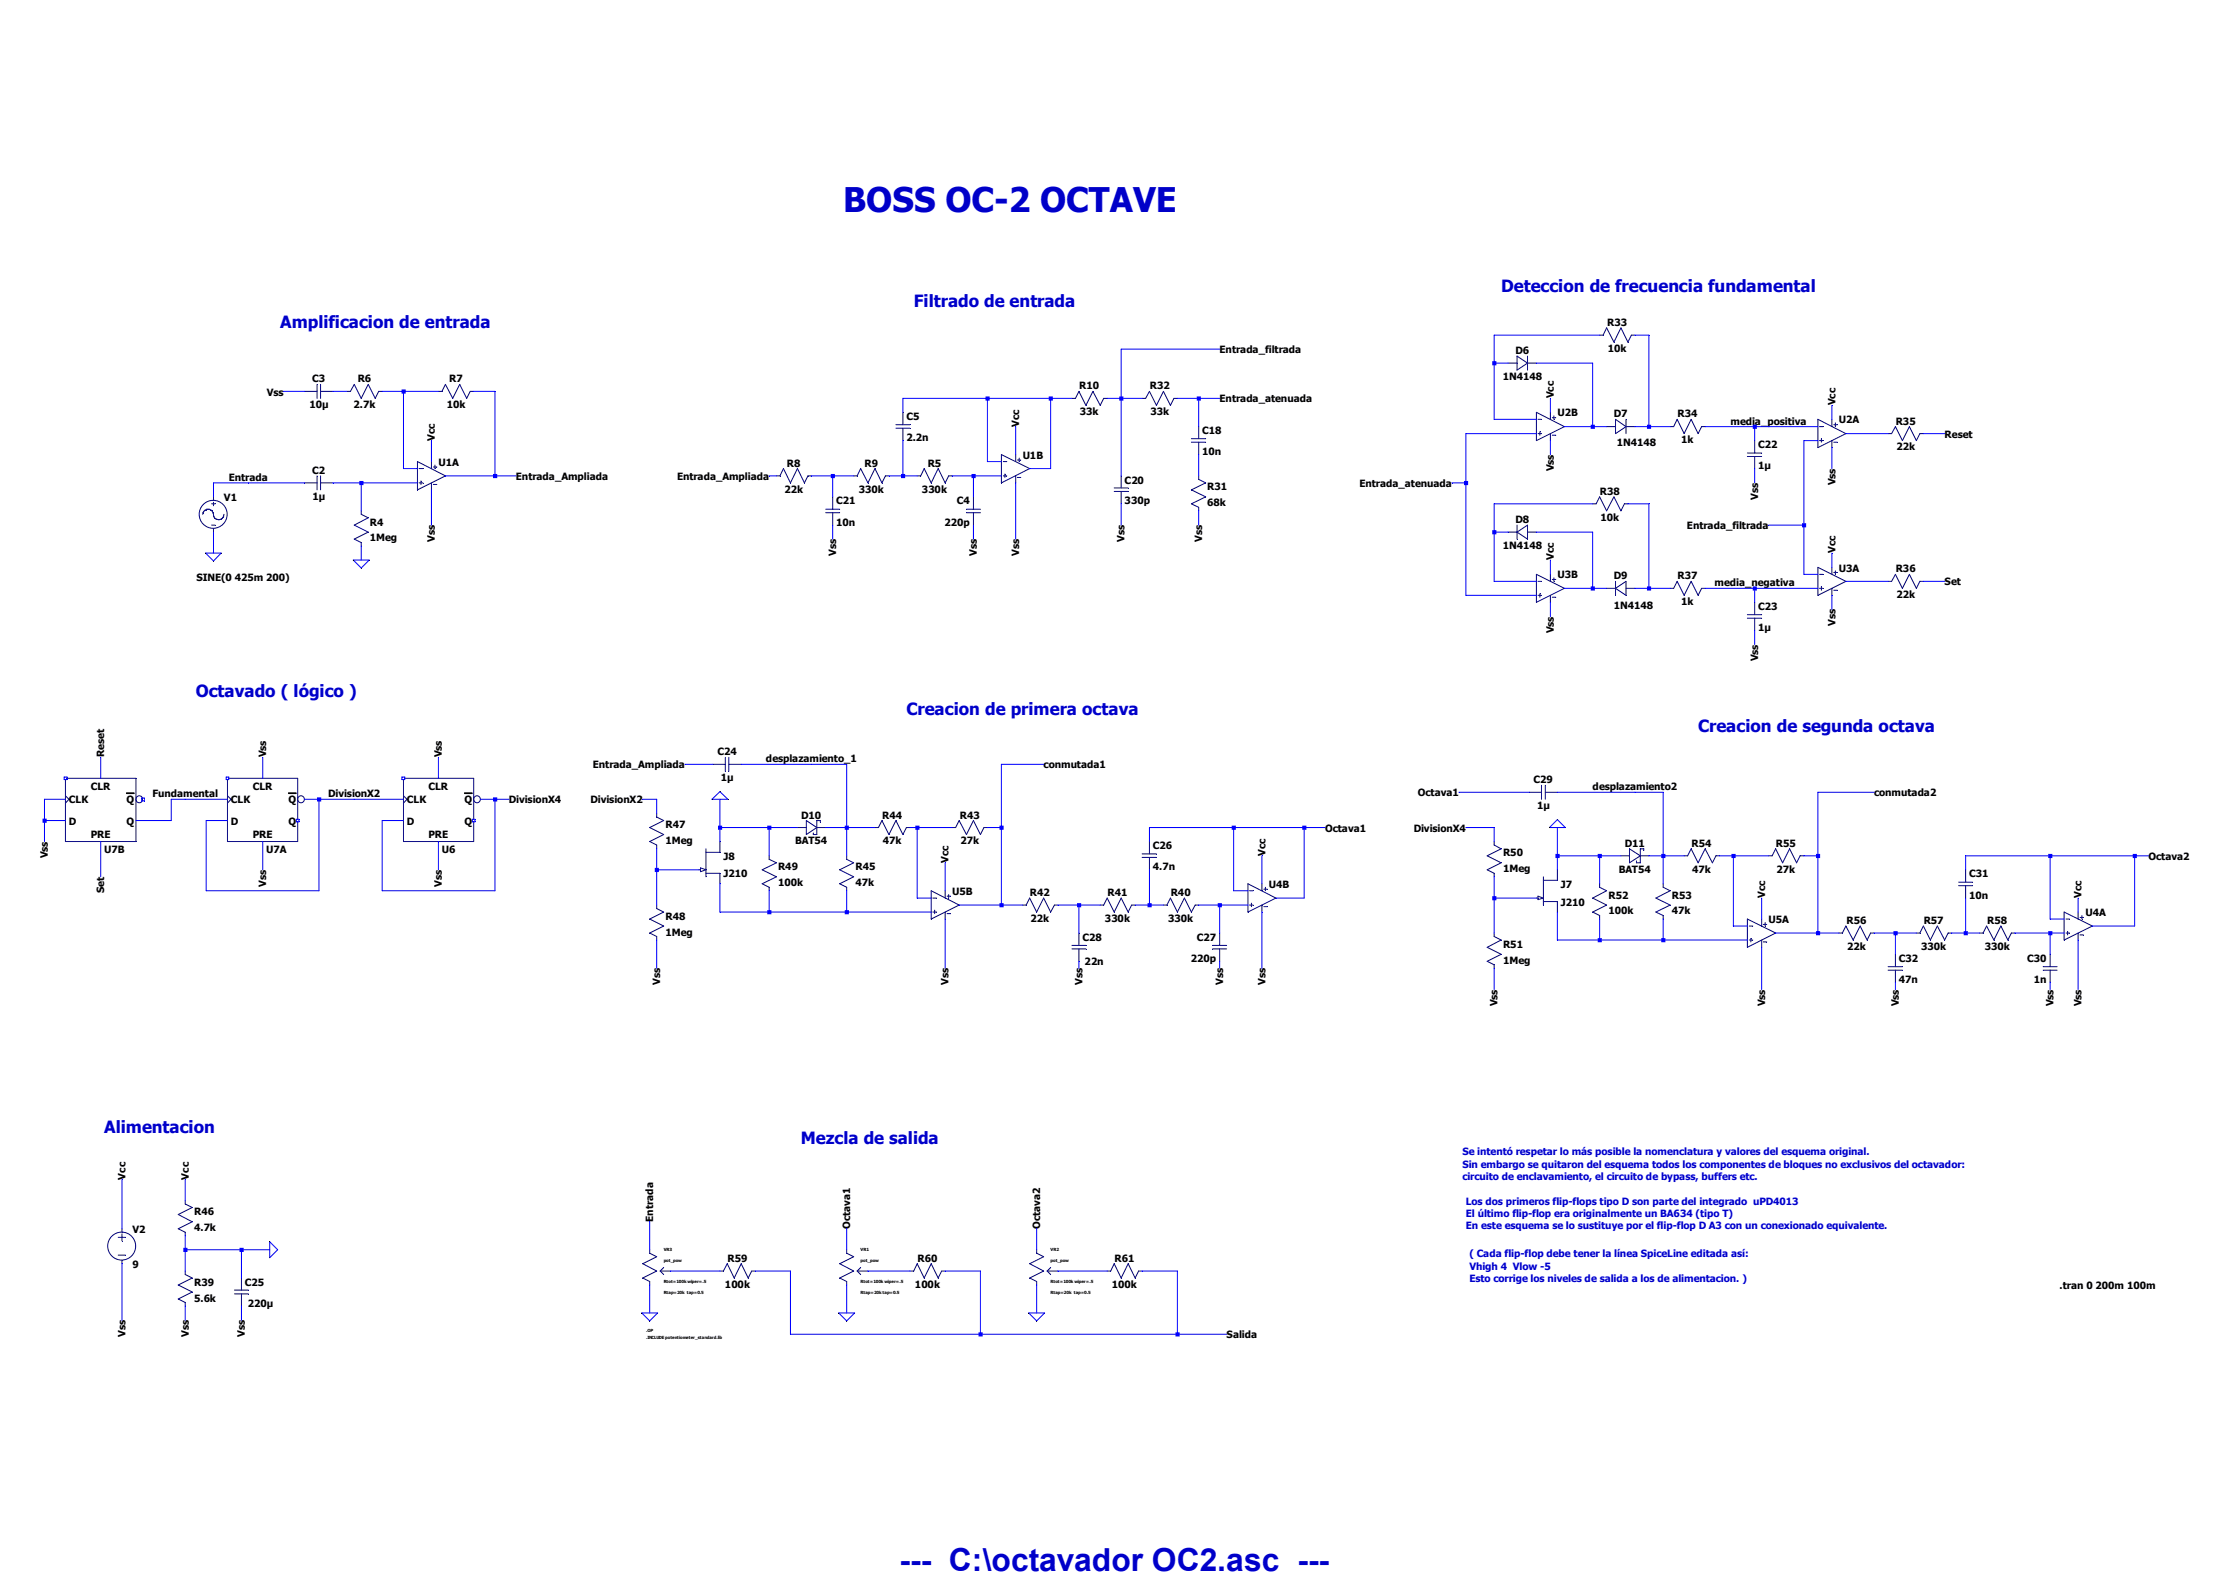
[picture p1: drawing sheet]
<svg xmlns="http://www.w3.org/2000/svg" width="297mm" height="210mm" viewBox="0 0 297 210" stroke-linecap="round" stroke-linejoin="round" font-family="sans-serif">
<defs><g id="words">
<text font-size="4.5" fill="#0000c8" x="112.4" y="28.2">BOSS OC-2 OCTAVE</text>
<text font-size="4.2" fill="#0000c8" x="119.9" y="209.3">--- C:\octavador OC2.asc ---</text>
<g font-size="2.2" fill="#0000c8">
<text x="121.8" y="40.9">Filtrado de entrada</text>
<text x="200" y="38.9">Deteccion de frecuencia fundamental</text>
<text x="37.3" y="43.6">Amplificacion de entrada</text>
<text x="26.1" y="92.9">Octavado ( lógico )</text>
<text x="120.8" y="95.2">Creacion de primera octava</text>
<text x="226.3" y="97.6">Creacion de segunda octava</text>
<text x="13.9" y="151">Alimentacion</text>
<text x="106.7" y="152.4">Mezcla de salida</text>
</g>
<g font-size="1.3">
<text x="162.5" y="47.1">Entrada_filtrada</text>
<text x="201.9" y="47.2">D6</text>
<text x="214.2" y="43.4">R33</text>
<text x="214.2" y="46.9">10k</text>
<text x="35.6" y="52.7">Vss</text>
<text x="41.6" y="51">C3</text>
<text x="47.7" y="51">R6</text>
<text x="59.9" y="51">R7</text>
<text x="143.8" y="51.9">R10</text>
<text x="153.2" y="51.9">R32</text>
<text x="162.5" y="53.6">Entrada_atenuada</text>
<text x="200.2" y="50.6">1N4148</text>
<text x="207" y="53.1" transform="rotate(-90 207 53.1)">Vcc</text>
<text x="41.2" y="54.4">10µ</text>
<text x="47.1" y="54.4">2.7k</text>
<text x="58" y="58.7" transform="rotate(-90 58 58.7)">Vcc</text>
<text x="59.5" y="54.4">10k</text>
<text x="120.8" y="56">C5</text>
<text x="120.8" y="58.8">2.2n</text>
<text x="135.8" y="56.9" transform="rotate(-90 135.8 56.9)">Vcc</text>
<text x="143.9" y="55.3">33k</text>
<text x="153.3" y="55.3">33k</text>
<text x="160.2" y="57.9">C18</text>
<text x="207.5" y="55.5">U2B</text>
<text x="215.1" y="55.6">D7</text>
<text x="215.4" y="59.5">1N4148</text>
<text x="223.5" y="55.6">R34</text>
<text x="224" y="59.1">1k</text>
<text x="230.6" y="56.6">media_positiva</text>
<text x="234.3" y="59.7">C22</text>
<text x="244.6" y="54" transform="rotate(-90 244.6 54)">Vcc</text>
<text x="245" y="56.4">U2A</text>
<text x="252.6" y="56.6">R35</text>
<text x="259.1" y="58.3">Reset</text>
<text x="30.5" y="64.1">Entrada</text>
<text x="41.6" y="63.2">C2</text>
<text x="58.4" y="62.1">U1A</text>
<text x="68.7" y="64">Entrada_Ampliada</text>
<text x="90.2" y="64">Entrada_Ampliada</text>
<text x="104.5" y="65.7">22k</text>
<text x="104.9" y="62.2">R8</text>
<text x="114.4" y="65.7">330k</text>
<text x="115.2" y="62.2">R9</text>
<text x="122.9" y="65.7">330k</text>
<text x="123.6" y="62.2">R5</text>
<text x="136.3" y="61.1">U1B</text>
<text x="149.9" y="64.4">C20</text>
<text x="160.2" y="60.7">10n</text>
<text x="160.9" y="65.4">R31</text>
<text x="181.1" y="64.9">Entrada_atenuada</text>
<text x="207" y="62.8" transform="rotate(-90 207 62.8)">Vss</text>
<text x="213.2" y="66">R38</text>
<text x="234.3" y="62.5">1µ</text>
<text x="244.6" y="64.7" transform="rotate(-90 244.6 64.7)">Vss</text>
<text x="252.7" y="60">22k</text>
<text x="29.8" y="66.8">V1</text>
<text x="41.7" y="66.6">1µ</text>
<text x="49.3" y="70.1">R4</text>
<text x="111.4" y="67.2">C21</text>
<text x="111.4" y="70.1">10n</text>
<text x="125.9" y="70.1">220p</text>
<text x="127.5" y="67.2">C4</text>
<text x="149.9" y="67.2">330p</text>
<text x="160.9" y="67.5">68k</text>
<text x="201.9" y="69.7">D8</text>
<text x="213.3" y="69.4">10k</text>
<text x="224.8" y="70.5">Entrada_filtrada</text>
<text x="234.3" y="66.6" transform="rotate(-90 234.3 66.6)">Vss</text>
<text x="26.2" y="77.4">SINE(0 425m 200)</text>
<text x="49.3" y="72.1">1Meg</text>
<text x="58" y="72.2" transform="rotate(-90 58 72.2)">Vss</text>
<text x="111.4" y="74.1" transform="rotate(-90 111.4 74.1)">Vss</text>
<text x="130.2" y="74.1" transform="rotate(-90 130.2 74.1)">Vss</text>
<text x="135.8" y="74.1" transform="rotate(-90 135.8 74.1)">Vss</text>
<text x="149.9" y="72.2" transform="rotate(-90 149.9 72.2)">Vss</text>
<text x="160.2" y="72.2" transform="rotate(-90 160.2 72.2)">Vss</text>
<text x="200.2" y="73.2">1N4148</text>
<text x="207" y="74.6" transform="rotate(-90 207 74.6)">Vcc</text>
<text x="207.5" y="77.1">U3B</text>
<text x="215.1" y="77.2">D9</text>
<text x="223.5" y="77.2">R37</text>
<text x="244.6" y="73.7" transform="rotate(-90 244.6 73.7)">Vcc</text>
<text x="245" y="76.2">U3A</text>
<text x="252.6" y="76.3">R36</text>
<text x="215.1" y="81.2">1N4148</text>
<text x="224" y="80.6">1k</text>
<text x="228.5" y="78.1">media_negativa</text>
<text x="234.3" y="81.3">C23</text>
<text x="244.6" y="83.4" transform="rotate(-90 244.6 83.4)">Vss</text>
<text x="252.7" y="79.7">22k</text>
<text x="259.1" y="78">Set</text>
<text x="207" y="84.4" transform="rotate(-90 207 84.4)">Vss</text>
<text x="234.3" y="88.1" transform="rotate(-90 234.3 88.1)">Vss</text>
<text x="234.3" y="84.1">1µ</text>
<text x="13.9" y="100.9" transform="rotate(-90 13.9 100.9)">Reset</text>
<text x="35.5" y="100.9" transform="rotate(-90 35.5 100.9)">Vss</text>
<text x="58.9" y="100.9" transform="rotate(-90 58.9 100.9)">Vss</text>
<text x="95.6" y="100.7">C24</text>
<text x="102.1" y="101.6">desplazamiento_1</text>
<text x="9.2" y="107.1">CLK</text>
<text x="12.1" y="105.3">CLR</text>
<text x="16.8" y="107.1">Q</text>
<text x="20.3" y="106.3">Fundamental</text>
<text x="30.8" y="107.1">CLK</text>
<text x="33.7" y="105.3">CLR</text>
<text x="38.4" y="107.1">Q</text>
<text x="43.7" y="106.3">DivisionX2</text>
<text x="54.2" y="107.1">CLK</text>
<text x="57.1" y="105.3">CLR</text>
<text x="61.9" y="107.1">Q</text>
<text x="67.8" y="107.1">DivisionX4</text>
<text x="78.7" y="107.1">DivisionX2</text>
<text x="79" y="102.4">Entrada_Ampliada</text>
<text x="96.1" y="104.1">1µ</text>
<text x="139.1" y="102.4">conmutada1</text>
<text x="188.9" y="106.1">Octava1</text>
<text x="204.3" y="104.4">C29</text>
<text x="204.8" y="107.8">1µ</text>
<text x="212.2" y="105.3">desplazamiento2</text>
<text x="249.7" y="106.1">conmutada2</text>
<text x="9.2" y="109.9">D</text>
<text x="12.1" y="111.7">PRE</text>
<text x="13.9" y="113.7">U7B</text>
<text x="16.8" y="109.9">Q</text>
<text x="30.8" y="109.9">D</text>
<text x="33.7" y="111.7">PRE</text>
<text x="35.5" y="113.7">U7A</text>
<text x="38.4" y="109.9">Q</text>
<text x="54.2" y="109.9">D</text>
<text x="57.1" y="111.7">PRE</text>
<text x="58.9" y="113.7">U6</text>
<text x="61.9" y="109.9">Q</text>
<text x="88.7" y="110.4">R47</text>
<text x="88.7" y="112.5">1Meg</text>
<text x="106" y="112.5">BAT54</text>
<text x="106.8" y="109.1">D10</text>
<text x="117.6" y="109.1">R44</text>
<text x="117.6" y="112.5">47k</text>
<text x="127.9" y="109.1">R43</text>
<text x="128" y="112.5">27k</text>
<text x="153.6" y="113.2">C26</text>
<text x="176.6" y="110.8">Octava1</text>
<text x="188.4" y="110.8">DivisionX4</text>
<text x="216.5" y="112.9">D11</text>
<text x="225.4" y="112.9">R54</text>
<text x="236.6" y="112.9">R55</text>
<text x="6.4" y="114.4" transform="rotate(-90 6.4 114.4)">Vss</text>
<text x="13.9" y="119" transform="rotate(-90 13.9 119)">Set</text>
<text x="35.5" y="118.2" transform="rotate(-90 35.5 118.2)">Vss</text>
<text x="58.9" y="118.2" transform="rotate(-90 58.9 118.2)">Vss</text>
<text x="96.4" y="114.6">J8</text>
<text x="96.4" y="116.9">J210</text>
<text x="103.7" y="116">R49</text>
<text x="103.7" y="118.1">100k</text>
<text x="114" y="116">R45</text>
<text x="114" y="118.1">47k</text>
<text x="126.4" y="115" transform="rotate(-90 126.4 115)">Vcc</text>
<text x="126.9" y="119.3">U5B</text>
<text x="137.2" y="119.4">R42</text>
<text x="147.6" y="119.4">R41</text>
<text x="153.6" y="116">4.7n</text>
<text x="156" y="119.4">R40</text>
<text x="168.6" y="114" transform="rotate(-90 168.6 114)">Vcc</text>
<text x="169.1" y="118.3">U4B</text>
<text x="200.3" y="114.1">R50</text>
<text x="200.3" y="116.2">1Meg</text>
<text x="208" y="118.3">J7</text>
<text x="214.3" y="119.8">R52</text>
<text x="215.7" y="116.3">BAT54</text>
<text x="222.8" y="119.8">R53</text>
<text x="225.5" y="116.3">47k</text>
<text x="235.2" y="119.7" transform="rotate(-90 235.2 119.7)">Vcc</text>
<text x="236.7" y="116.3">27k</text>
<text x="262.4" y="116.9">C31</text>
<text x="262.4" y="119.8">10n</text>
<text x="277.4" y="119.7" transform="rotate(-90 277.4 119.7)">Vcc</text>
<text x="286.3" y="114.6">Octava2</text>
<text x="88.7" y="122.6">R48</text>
<text x="88.7" y="124.7">1Meg</text>
<text x="137.3" y="122.9">22k</text>
<text x="144.2" y="125.3">C28</text>
<text x="147.2" y="122.9">330k</text>
<text x="155.7" y="122.9">330k</text>
<text x="159.5" y="125.3">C27</text>
<text x="208" y="120.7">J210</text>
<text x="214.3" y="121.8">100k</text>
<text x="222.8" y="121.8">47k</text>
<text x="235.7" y="123">U5A</text>
<text x="246" y="123.1">R56</text>
<text x="256.3" y="123.1">R57</text>
<text x="264.8" y="123.1">R58</text>
<text x="277.9" y="122.1">U4A</text>
<text x="88" y="131.3" transform="rotate(-90 88 131.3)">Vss</text>
<text x="126.4" y="131.3" transform="rotate(-90 126.4 131.3)">Vss</text>
<text x="144.2" y="131.3" transform="rotate(-90 144.2 131.3)">Vss</text>
<text x="144.5" y="128.6">22n</text>
<text x="158.7" y="128.2">220p</text>
<text x="163" y="131.3" transform="rotate(-90 163 131.3)">Vss</text>
<text x="168.6" y="131.3" transform="rotate(-90 168.6 131.3)">Vss</text>
<text x="200.3" y="126.3">R51</text>
<text x="200.3" y="128.4">1Meg</text>
<text x="246.1" y="126.6">22k</text>
<text x="253" y="128.2">C32</text>
<text x="253" y="131">47n</text>
<text x="256" y="126.6">330k</text>
<text x="264.5" y="126.6">330k</text>
<text x="270.1" y="128.2">C30</text>
<text x="271" y="131">1n</text>
<text x="199.6" y="134.1" transform="rotate(-90 199.6 134.1)">Vss</text>
<text x="235.2" y="134.1" transform="rotate(-90 235.2 134.1)">Vss</text>
<text x="253" y="134.1" transform="rotate(-90 253 134.1)">Vss</text>
<text x="273.6" y="134.1" transform="rotate(-90 273.6 134.1)">Vss</text>
<text x="277.4" y="134.1" transform="rotate(-90 277.4 134.1)">Vss</text>
<text x="16.7" y="157.2" transform="rotate(-90 16.7 157.2)">Vcc</text>
<text x="25.1" y="157.2" transform="rotate(-90 25.1 157.2)">Vcc</text>
<text x="25.9" y="161.9">R46</text>
<text x="17.7" y="164.3">V2</text>
<text x="25.9" y="164">4.7k</text>
<text x="87" y="162.8" transform="rotate(-90 87 162.8)">Entrada</text>
<text x="113.3" y="163.7" transform="rotate(-90 113.3 163.7)">Octava1</text>
<text x="138.6" y="163.7" transform="rotate(-90 138.6 163.7)">Octava2</text>
<text x="17.7" y="169">9</text>
<text x="25.9" y="171.3">R39</text>
<text x="25.9" y="173.4">5.6k</text>
<text x="32.6" y="171.3">C25</text>
<text x="96.6" y="171.6">100k</text>
<text x="96.9" y="168.1">R59</text>
<text x="121.9" y="171.6">100k</text>
<text x="122.3" y="168.1">R60</text>
<text x="148.2" y="171.6">100k</text>
<text x="148.5" y="168.1">R61</text>
<text x="274.4" y="171.8">.tran 0 200m 100m</text>
<text x="16.7" y="178.2" transform="rotate(-90 16.7 178.2)">Vss</text>
<text x="25.1" y="178.2" transform="rotate(-90 25.1 178.2)">Vss</text>
<text x="32.6" y="178.2" transform="rotate(-90 32.6 178.2)">Vss</text>
<text x="33" y="174.1">220µ</text>
<text x="163.4" y="178.4">Salida</text>
</g>
<g font-size="1.3" fill="#0000c8">
<text x="194.9" y="154">Se intentó respetar lo más posible la nomenclatura y valores del esquema original.</text>
<text x="194.9" y="155.6">Sin embargo se quitaron del esquema todos los componentes de bloques no exclusivos del octavador:</text>
<text x="194.9" y="157.3">circuito de enclavamiento, el circuito de bypass, buffers etc.</text>
<text x="195.3" y="160.5">Los dos primeros flip-flops tipo D son parte del integrado uPD4013</text>
<text x="195.3" y="162.2">El último flip-flop era originalmente un BA634 (tipo T)</text>
<text x="195.3" y="163.8">En este esquema se lo sustituye por el flip-flop D A3 con un conexionado equivalente.</text>
<text x="195.8" y="167.6">( Cada flip-flop debe tener la línea SpiceLine editada así:</text>
<text x="195.8" y="169.2">Vhigh 4 Vlow -5</text>
<text x="195.8" y="170.9">Esto corrige los niveles de salida a los de alimentacion. )</text>
</g>
<g font-size=".6">
<text x="88.4" y="166.8">VR3</text>
<text x="114.7" y="166.8">VR1</text>
<text x="140" y="166.8">VR2</text>
<text x="88.4" y="171">Rtot=100k wiper=.5</text>
<text x="88.4" y="172.4">Rtap=20k tap=0.5</text>
<text x="88.4" y="168.2">pot_pow</text>
<text x="114.7" y="171">Rtot=100k wiper=.5</text>
<text x="114.7" y="172.4">Rtap=20k tap=0.5</text>
<text x="114.7" y="168.2">pot_pow</text>
<text x="140" y="171">Rtot=100k wiper=.5</text>
<text x="140" y="172.4">Rtap=20k tap=0.5</text>
<text x="140" y="168.2">pot_pow</text>
<text x="86.1" y="178.5">.INCLUDE potentiometer_standard.lib</text>
<text x="86.1" y="177.5">.OP</text>
</g>
</g></defs>
<path d="M8.7 112.1h9.4" fill="none" stroke="#00007f" stroke-width=".13"/>
<path d="M8.7 103.7v8.4" fill="none" stroke="#00007f" stroke-width=".13"/>
<path d="M8.7 103.7h9.4" fill="none" stroke="#00007f" stroke-width=".13"/>
<path d="M18.1 103.7v8.4" fill="none" stroke="#00007f" stroke-width=".13"/>
<path d="M9.2 106.5l-.5 .5" fill="none" stroke="#00007f" stroke-width=".13"/>
<path d="M8.7 106l.5 .5" fill="none" stroke="#00007f" stroke-width=".13"/>
<circle cx="18.6" cy="106.5" r=".46" fill="none" stroke="#00007f" stroke-width=".13"/>
<path d="M18.9 106.3h.3" fill="none" stroke="#00f" stroke-width=".13"/>
<path d="M19.2 106.3v.4" fill="none" stroke="#00f" stroke-width=".13"/>
<path d="M18.9 106.7h.3" fill="none" stroke="#00f" stroke-width=".13"/>
<path d="M18.9 106.3v.4" fill="none" stroke="#00f" stroke-width=".13"/>
<path d="M16.8 105.7h1.1" fill="none" stroke="#000" stroke-width=".13"/>
<path d="M8.6 103.5h.3" fill="none" stroke="#00f" stroke-width=".13"/>
<path d="M8.9 103.5v.4" fill="none" stroke="#00f" stroke-width=".13"/>
<path d="M8.6 103.9h.3" fill="none" stroke="#00f" stroke-width=".13"/>
<path d="M8.6 103.5v.4" fill="none" stroke="#00f" stroke-width=".13"/>
<path d="M30.3 112.1h9.4" fill="none" stroke="#00007f" stroke-width=".13"/>
<path d="M30.3 103.7v8.4" fill="none" stroke="#00007f" stroke-width=".13"/>
<path d="M30.3 103.7h9.4" fill="none" stroke="#00007f" stroke-width=".13"/>
<path d="M39.7 103.7v8.4" fill="none" stroke="#00007f" stroke-width=".13"/>
<path d="M30.8 106.5l-.5 .5" fill="none" stroke="#00007f" stroke-width=".13"/>
<path d="M30.3 106l.5 .5" fill="none" stroke="#00007f" stroke-width=".13"/>
<circle cx="40.1" cy="106.5" r=".46" fill="none" stroke="#00007f" stroke-width=".13"/>
<path d="M38.4 105.7h1.1" fill="none" stroke="#000" stroke-width=".13"/>
<path d="M39.5 109.2h.3" fill="none" stroke="#00f" stroke-width=".13"/>
<path d="M39.8 109.2v.3" fill="none" stroke="#00f" stroke-width=".13"/>
<path d="M39.5 109.5h.3" fill="none" stroke="#00f" stroke-width=".13"/>
<path d="M39.5 109.2v.3" fill="none" stroke="#00f" stroke-width=".13"/>
<path d="M30.1 103.5h.4" fill="none" stroke="#00f" stroke-width=".13"/>
<path d="M30.5 103.5v.4" fill="none" stroke="#00f" stroke-width=".13"/>
<path d="M30.1 103.9h.4" fill="none" stroke="#00f" stroke-width=".13"/>
<path d="M30.1 103.5v.4" fill="none" stroke="#00f" stroke-width=".13"/>
<path d="M28.2 67.1h.5" fill="none" stroke="#00007f" stroke-width=".13"/>
<path d="M28.2 70h.5" fill="none" stroke="#00007f" stroke-width=".13"/>
<path d="M28.4 66.9v.5" fill="none" stroke="#00007f" stroke-width=".13"/>
<path d="M28.4 70.4v.5" fill="none" stroke="#00007f" stroke-width=".13"/>
<path d="M28.4 66.2v.5" fill="none" stroke="#00007f" stroke-width=".13"/>
<g fill="none" stroke="#00007f" stroke-width=".13">
<path d="M29.8 68.5v.2"/>
<circle cx="28.4" cy="68.5" r="1.86"/>
</g>
<path d="M29.8 68.7v.1" fill="none" stroke="#00007f" stroke-width=".13"/>
<path d="M29.8 68.8l-.1 .1" fill="none" stroke="#00007f" stroke-width=".13"/>
<path d="M29.7 68.9l-.1 .1" fill="none" stroke="#00007f" stroke-width=".13"/>
<path d="M29.6 69l-.1 .1" fill="none" stroke="#00007f" stroke-width=".13"/>
<path d="M29.5 69.1v.1" fill="none" stroke="#00007f" stroke-width=".13"/>
<path d="M29.5 69.2h-.2" fill="none" stroke="#00007f" stroke-width=".13"/>
<path d="M29.3 69.2l-.1 .1" fill="none" stroke="#00007f" stroke-width=".13"/>
<path d="M29.1 69.3h.1" fill="none" stroke="#00007f" stroke-width=".13"/>
<path d="M29 69.2l.1 .1" fill="none" stroke="#00007f" stroke-width=".13"/>
<path d="M28.8 69.2h.2" fill="none" stroke="#00007f" stroke-width=".13"/>
<path d="M28.7 69.1l.1 .1" fill="none" stroke="#00007f" stroke-width=".13"/>
<path d="M28.6 69l.1 .1" fill="none" stroke="#00007f" stroke-width=".13"/>
<path d="M28.5 68.9l.1 .1" fill="none" stroke="#00007f" stroke-width=".13"/>
<path d="M28.5 68.8v.1" fill="none" stroke="#00007f" stroke-width=".13"/>
<path d="M28.4 68.7l.1 .1" fill="none" stroke="#00007f" stroke-width=".13"/>
<path d="M28.4 68.5v.2" fill="none" stroke="#00007f" stroke-width=".13"/>
<path d="M27.1 68.4l-.1 .1" fill="none" stroke="#00007f" stroke-width=".13"/>
<path d="M27.1 68.3v.1" fill="none" stroke="#00007f" stroke-width=".13"/>
<path d="M27.1 68.2v.1" fill="none" stroke="#00007f" stroke-width=".13"/>
<path d="M27.2 68.1l-.1 .1" fill="none" stroke="#00007f" stroke-width=".13"/>
<path d="M27.3 68l-.1 .1" fill="none" stroke="#00007f" stroke-width=".13"/>
<path d="M27.4 67.9l-.1 .1" fill="none" stroke="#00007f" stroke-width=".13"/>
<path d="M27.5 67.9h-.1" fill="none" stroke="#00007f" stroke-width=".13"/>
<path d="M27.5 67.9h.1" fill="none" stroke="#00007f" stroke-width=".13"/>
<path d="M27.6 67.9h.2" fill="none" stroke="#00007f" stroke-width=".13"/>
<path d="M27.8 67.9h.1" fill="none" stroke="#00007f" stroke-width=".13"/>
<path d="M27.9 67.9h.1" fill="none" stroke="#00007f" stroke-width=".13"/>
<path d="M28 67.9l.2 .1" fill="none" stroke="#00007f" stroke-width=".13"/>
<path d="M28.2 68v.1" fill="none" stroke="#00007f" stroke-width=".13"/>
<path d="M28.2 68.1l.1 .1" fill="none" stroke="#00007f" stroke-width=".13"/>
<path d="M28.3 68.2l.1 .1" fill="none" stroke="#00007f" stroke-width=".13"/>
<path d="M28.4 68.3v.1" fill="none" stroke="#00007f" stroke-width=".13"/>
<path d="M28.4 68.4v.1" fill="none" stroke="#00007f" stroke-width=".13"/>
<path d="M226.7 56.9h.5" fill="none" stroke="#00007f" stroke-width=".13"/>
<path d="M226.7 56.9l-.4 .9" fill="none" stroke="#00007f" stroke-width=".13"/>
<path d="M225.3 55.9l1 1.9" fill="none" stroke="#00007f" stroke-width=".13"/>
<path d="M225.3 55.9l-.9 1.9" fill="none" stroke="#00007f" stroke-width=".13"/>
<path d="M223.5 55.9l.9 1.9" fill="none" stroke="#00007f" stroke-width=".13"/>
<path d="M222.5 56.9h.5" fill="none" stroke="#00007f" stroke-width=".13"/>
<path d="M223.5 55.9l-.5 1" fill="none" stroke="#00007f" stroke-width=".13"/>
<path d="M15.7 164.9h1" fill="none" stroke="#00007f" stroke-width=".13"/>
<path d="M15.7 167.3h1" fill="none" stroke="#00007f" stroke-width=".13"/>
<path d="M16.3 164.4v1" fill="none" stroke="#00007f" stroke-width=".13"/>
<path d="M16.3 167.9v.5" fill="none" stroke="#00007f" stroke-width=".13"/>
<path d="M16.3 163.7v.5" fill="none" stroke="#00007f" stroke-width=".13"/>
<g fill="none" stroke="#00007f" stroke-width=".13">
<path d="M216.7 55.9v1.9"/>
<circle cx="16.2" cy="166.1" r="1.86"/>
</g>
<path d="M215.3 55.9v1.9" fill="none" stroke="#00007f" stroke-width=".13"/>
<path d="M215.3 55.9l1.4 1" fill="none" stroke="#00007f" stroke-width=".13"/>
<path d="M216.7 56.9l-1.4 .9" fill="none" stroke="#00007f" stroke-width=".13"/>
<path d="M214.1 56.9h1.2" fill="none" stroke="#00007f" stroke-width=".13"/>
<path d="M216.7 56.9h1.1" fill="none" stroke="#00007f" stroke-width=".13"/>
<path d="M203.5 47.5v1.8" fill="none" stroke="#00007f" stroke-width=".13"/>
<path d="M202.1 47.5v1.8" fill="none" stroke="#00007f" stroke-width=".13"/>
<path d="M202.1 47.5l1.4 .9" fill="none" stroke="#00007f" stroke-width=".13"/>
<path d="M203.5 48.4l-1.4 .9" fill="none" stroke="#00007f" stroke-width=".13"/>
<path d="M201 48.4h1.1" fill="none" stroke="#00007f" stroke-width=".13"/>
<path d="M203.5 48.4h1.2" fill="none" stroke="#00007f" stroke-width=".13"/>
<path d="M215.3 77.5v1.8" fill="none" stroke="#00007f" stroke-width=".13"/>
<path d="M216.7 77.5v1.8" fill="none" stroke="#00007f" stroke-width=".13"/>
<path d="M215.3 78.4l1.4 .9" fill="none" stroke="#00007f" stroke-width=".13"/>
<path d="M216.7 77.5l-1.4 .9" fill="none" stroke="#00007f" stroke-width=".13"/>
<path d="M216.7 78.4h1.1" fill="none" stroke="#00007f" stroke-width=".13"/>
<path d="M214.1 78.4h1.2" fill="none" stroke="#00007f" stroke-width=".13"/>
<path d="M202.1 70v1.8" fill="none" stroke="#00007f" stroke-width=".13"/>
<path d="M203.5 70v1.8" fill="none" stroke="#00007f" stroke-width=".13"/>
<path d="M202.1 70.9l1.4 .9" fill="none" stroke="#00007f" stroke-width=".13"/>
<path d="M203.5 70l-1.4 .9" fill="none" stroke="#00007f" stroke-width=".13"/>
<path d="M203.5 70.9h1.2" fill="none" stroke="#00007f" stroke-width=".13"/>
<path d="M201 70.9h1.1" fill="none" stroke="#00007f" stroke-width=".13"/>
<path d="M233.8 60.8v1.6" fill="none" stroke="#00007f" stroke-width=".13"/>
<path d="M233.8 58.7v1.7" fill="none" stroke="#00007f" stroke-width=".13"/>
<path d="M232.8 60.4h1.9" fill="none" stroke="#00007f" stroke-width=".13"/>
<path d="M232.8 60.8h1.9" fill="none" stroke="#00007f" stroke-width=".13"/>
<path d="M233.8 82.4v1.6" fill="none" stroke="#00007f" stroke-width=".13"/>
<path d="M233.8 80.3v1.6" fill="none" stroke="#00007f" stroke-width=".13"/>
<path d="M232.8 81.9h1.9" fill="none" stroke="#00007f" stroke-width=".13"/>
<path d="M232.8 82.4h1.9" fill="none" stroke="#00007f" stroke-width=".13"/>
<path d="M217.4 44.7h.4" fill="none" stroke="#00007f" stroke-width=".13"/>
<path d="M217.4 44.7l-.5 .9" fill="none" stroke="#00007f" stroke-width=".13"/>
<path d="M216 43.7l.9 1.9" fill="none" stroke="#00007f" stroke-width=".13"/>
<path d="M216 43.7l-.9 1.9" fill="none" stroke="#00007f" stroke-width=".13"/>
<path d="M214.1 43.7l1 1.9" fill="none" stroke="#00007f" stroke-width=".13"/>
<path d="M213.1 44.7h.5" fill="none" stroke="#00007f" stroke-width=".13"/>
<path d="M214.1 43.7l-.5 1" fill="none" stroke="#00007f" stroke-width=".13"/>
<path d="M226.7 78.4h.5" fill="none" stroke="#00007f" stroke-width=".13"/>
<path d="M226.7 78.4l-.4 .9" fill="none" stroke="#00007f" stroke-width=".13"/>
<path d="M225.3 77.5l1 1.8" fill="none" stroke="#00007f" stroke-width=".13"/>
<path d="M225.3 77.5l-.9 1.8" fill="none" stroke="#00007f" stroke-width=".13"/>
<path d="M223.5 77.5l.9 1.8" fill="none" stroke="#00007f" stroke-width=".13"/>
<path d="M222.5 78.4h.5" fill="none" stroke="#00007f" stroke-width=".13"/>
<path d="M223.5 77.5l-.5 .9" fill="none" stroke="#00007f" stroke-width=".13"/>
<path d="M216.5 67.1h.4" fill="none" stroke="#00007f" stroke-width=".13"/>
<path d="M216.5 67.1l-.5 1" fill="none" stroke="#00007f" stroke-width=".13"/>
<path d="M215.1 66.2l.9 1.9" fill="none" stroke="#00007f" stroke-width=".13"/>
<path d="M215.1 66.2l-1 1.9" fill="none" stroke="#00007f" stroke-width=".13"/>
<path d="M213.1 66.2l1 1.9" fill="none" stroke="#00007f" stroke-width=".13"/>
<path d="M212.2 67.1h.5" fill="none" stroke="#00007f" stroke-width=".13"/>
<path d="M213.1 66.2l-.4 .9" fill="none" stroke="#00007f" stroke-width=".13"/>
<path d="M94.1 113.1v3.7" fill="none" stroke="#00007f" stroke-width=".13"/>
<path d="M95.9 116.4v1.4" fill="none" stroke="#00007f" stroke-width=".13"/>
<path d="M94.1 116.4h1.8" fill="none" stroke="#00007f" stroke-width=".13"/>
<path d="M95.9 112.1v1.5" fill="none" stroke="#00007f" stroke-width=".13"/>
<path d="M94.1 113.6h1.8" fill="none" stroke="#00007f" stroke-width=".13"/>
<path d="M93.1 115.9h.2" fill="none" stroke="#00007f" stroke-width=".13"/>
<path d="M94.1 115.9l-.8 .3" fill="none" stroke="#00007f" stroke-width=".13"/>
<path d="M93.3 115.7l.8 .2" fill="none" stroke="#00007f" stroke-width=".13"/>
<path d="M93.3 115.7v.5" fill="none" stroke="#00007f" stroke-width=".13"/>
<path d="M87.5 112.6v.5" fill="none" stroke="#00007f" stroke-width=".13"/>
<path d="M86.6 112.1l.9 .5" fill="none" stroke="#00007f" stroke-width=".13"/>
<path d="M88.4 111.2l-1.8 .9" fill="none" stroke="#00007f" stroke-width=".13"/>
<path d="M86.6 110.3l1.8 .9" fill="none" stroke="#00007f" stroke-width=".13"/>
<path d="M88.4 109.3l-1.8 1" fill="none" stroke="#00007f" stroke-width=".13"/>
<path d="M87.5 108.4v.5" fill="none" stroke="#00007f" stroke-width=".13"/>
<path d="M87.5 108.9l.9 .4" fill="none" stroke="#00007f" stroke-width=".13"/>
<path d="M87.5 124.8v.5" fill="none" stroke="#00007f" stroke-width=".13"/>
<path d="M86.6 124.3l.9 .5" fill="none" stroke="#00007f" stroke-width=".13"/>
<path d="M88.4 123.4l-1.8 .9" fill="none" stroke="#00007f" stroke-width=".13"/>
<path d="M86.6 122.5l1.8 .9" fill="none" stroke="#00007f" stroke-width=".13"/>
<path d="M88.4 121.5l-1.8 1" fill="none" stroke="#00007f" stroke-width=".13"/>
<path d="M87.5 120.6v.5" fill="none" stroke="#00007f" stroke-width=".13"/>
<path d="M87.5 121.1l.9 .4" fill="none" stroke="#00007f" stroke-width=".13"/>
<path d="M102.5 118.2v.5" fill="none" stroke="#00007f" stroke-width=".13"/>
<path d="M101.6 117.8l.9 .4" fill="none" stroke="#00007f" stroke-width=".13"/>
<path d="M103.5 116.8l-1.9 1" fill="none" stroke="#00007f" stroke-width=".13"/>
<path d="M101.6 115.9l1.9 .9" fill="none" stroke="#00007f" stroke-width=".13"/>
<path d="M103.5 115l-1.9 .9" fill="none" stroke="#00007f" stroke-width=".13"/>
<path d="M102.5 114v.5" fill="none" stroke="#00007f" stroke-width=".13"/>
<path d="M102.5 114.5l1 .5" fill="none" stroke="#00007f" stroke-width=".13"/>
<path d="M108.4 111v.2" fill="none" stroke="#00007f" stroke-width=".13"/>
<path d="M108.4 111.2h.4" fill="none" stroke="#00007f" stroke-width=".13"/>
<path d="M108.8 109.3v1.9" fill="none" stroke="#00007f" stroke-width=".13"/>
<path d="M108.8 109.3h.5" fill="none" stroke="#00007f" stroke-width=".13"/>
<path d="M109.3 109.3v.3" fill="none" stroke="#00007f" stroke-width=".13"/>
<path d="M107.4 109.3v1.9" fill="none" stroke="#00007f" stroke-width=".13"/>
<path d="M107.4 109.3l1.4 1" fill="none" stroke="#00007f" stroke-width=".13"/>
<path d="M108.8 110.3l-1.4 .9" fill="none" stroke="#00007f" stroke-width=".13"/>
<path d="M106.3 110.3h1.1" fill="none" stroke="#00007f" stroke-width=".13"/>
<path d="M108.8 110.3h1.2" fill="none" stroke="#00007f" stroke-width=".13"/>
<path d="M112.8 118.2v.5" fill="none" stroke="#00007f" stroke-width=".13"/>
<path d="M111.9 117.8l.9 .4" fill="none" stroke="#00007f" stroke-width=".13"/>
<path d="M113.7 116.8l-1.8 1" fill="none" stroke="#00007f" stroke-width=".13"/>
<path d="M111.9 115.9l1.8 .9" fill="none" stroke="#00007f" stroke-width=".13"/>
<path d="M113.7 115l-1.8 .9" fill="none" stroke="#00007f" stroke-width=".13"/>
<path d="M112.8 114v.5" fill="none" stroke="#00007f" stroke-width=".13"/>
<path d="M112.8 114.5l.9 .5" fill="none" stroke="#00007f" stroke-width=".13"/>
<path d="M95 101.9h1.6" fill="none" stroke="#00007f" stroke-width=".13"/>
<path d="M97.1 101.9h1.7" fill="none" stroke="#00007f" stroke-width=".13"/>
<path d="M97.1 100.9v1.9" fill="none" stroke="#00007f" stroke-width=".13"/>
<path d="M96.6 100.9v1.9" fill="none" stroke="#00007f" stroke-width=".13"/>
<path d="M120.8 110.3h.4" fill="none" stroke="#00007f" stroke-width=".13"/>
<path d="M120.8 110.3l-.5 .9" fill="none" stroke="#00007f" stroke-width=".13"/>
<path d="M119.4 109.3l.9 1.9" fill="none" stroke="#00007f" stroke-width=".13"/>
<path d="M119.4 109.3l-1 1.9" fill="none" stroke="#00007f" stroke-width=".13"/>
<path d="M117.5 109.3l.9 1.9" fill="none" stroke="#00007f" stroke-width=".13"/>
<path d="M116.6 110.3h.5" fill="none" stroke="#00007f" stroke-width=".13"/>
<path d="M117.5 109.3l-.4 1" fill="none" stroke="#00007f" stroke-width=".13"/>
<path d="M131.1 110.3h.5" fill="none" stroke="#00007f" stroke-width=".13"/>
<path d="M131.1 110.3l-.5 .9" fill="none" stroke="#00007f" stroke-width=".13"/>
<path d="M129.7 109.3l.9 1.9" fill="none" stroke="#00007f" stroke-width=".13"/>
<path d="M129.7 109.3l-.9 1.9" fill="none" stroke="#00007f" stroke-width=".13"/>
<path d="M127.8 109.3l1 1.9" fill="none" stroke="#00007f" stroke-width=".13"/>
<path d="M126.9 110.3h.4" fill="none" stroke="#00007f" stroke-width=".13"/>
<path d="M127.8 109.3l-.5 1" fill="none" stroke="#00007f" stroke-width=".13"/>
<path d="M140.5 120.6h.5" fill="none" stroke="#00007f" stroke-width=".13"/>
<path d="M140.5 120.6l-.5 .9" fill="none" stroke="#00007f" stroke-width=".13"/>
<path d="M139.1 119.7l.9 1.8" fill="none" stroke="#00007f" stroke-width=".13"/>
<path d="M139.1 119.7l-1 1.8" fill="none" stroke="#00007f" stroke-width=".13"/>
<path d="M137.2 119.7l.9 1.8" fill="none" stroke="#00007f" stroke-width=".13"/>
<path d="M136.3 120.6h.4" fill="none" stroke="#00007f" stroke-width=".13"/>
<path d="M137.2 119.7l-.5 .9" fill="none" stroke="#00007f" stroke-width=".13"/>
<path d="M150.8 120.6h.5" fill="none" stroke="#00007f" stroke-width=".13"/>
<path d="M150.8 120.6l-.5 .9" fill="none" stroke="#00007f" stroke-width=".13"/>
<path d="M149.4 119.7l.9 1.8" fill="none" stroke="#00007f" stroke-width=".13"/>
<path d="M149.4 119.7l-.9 1.8" fill="none" stroke="#00007f" stroke-width=".13"/>
<path d="M147.5 119.7l1 1.8" fill="none" stroke="#00007f" stroke-width=".13"/>
<path d="M146.6 120.6h.5" fill="none" stroke="#00007f" stroke-width=".13"/>
<path d="M147.5 119.7l-.4 .9" fill="none" stroke="#00007f" stroke-width=".13"/>
<path d="M159.3 120.6h.4" fill="none" stroke="#00007f" stroke-width=".13"/>
<path d="M159.3 120.6l-.6 .9" fill="none" stroke="#00007f" stroke-width=".13"/>
<path d="M157.8 119.7l.9 1.8" fill="none" stroke="#00007f" stroke-width=".13"/>
<path d="M157.8 119.7l-.9 1.8" fill="none" stroke="#00007f" stroke-width=".13"/>
<path d="M156 119.7l.9 1.8" fill="none" stroke="#00007f" stroke-width=".13"/>
<path d="M155 120.6h.5" fill="none" stroke="#00007f" stroke-width=".13"/>
<path d="M156 119.7l-.5 .9" fill="none" stroke="#00007f" stroke-width=".13"/>
<path d="M143.8 126.4v1.7" fill="none" stroke="#00007f" stroke-width=".13"/>
<path d="M143.8 124.3v1.7" fill="none" stroke="#00007f" stroke-width=".13"/>
<path d="M142.8 126h1.9" fill="none" stroke="#00007f" stroke-width=".13"/>
<path d="M142.8 126.4h1.9" fill="none" stroke="#00007f" stroke-width=".13"/>
<path d="M153.2 114.3v1.6" fill="none" stroke="#00007f" stroke-width=".13"/>
<path d="M153.2 112.1v1.7" fill="none" stroke="#00007f" stroke-width=".13"/>
<path d="M152.2 113.8h1.9" fill="none" stroke="#00007f" stroke-width=".13"/>
<path d="M152.2 114.3h1.9" fill="none" stroke="#00007f" stroke-width=".13"/>
<path d="M162.5 124.3v1.7" fill="none" stroke="#00007f" stroke-width=".13"/>
<path d="M162.5 126.4v1.7" fill="none" stroke="#00007f" stroke-width=".13"/>
<path d="M161.6 126.4h1.8" fill="none" stroke="#00007f" stroke-width=".13"/>
<path d="M161.6 126h1.8" fill="none" stroke="#00007f" stroke-width=".13"/>
<path d="M53.8 112.1h9.3" fill="none" stroke="#00007f" stroke-width=".13"/>
<path d="M53.8 103.7v8.4" fill="none" stroke="#00007f" stroke-width=".13"/>
<path d="M53.8 103.7h9.3" fill="none" stroke="#00007f" stroke-width=".13"/>
<path d="M63.1 103.7v8.4" fill="none" stroke="#00007f" stroke-width=".13"/>
<path d="M54.2 106.5l-.4 .5" fill="none" stroke="#00007f" stroke-width=".13"/>
<path d="M53.8 106l.4 .5" fill="none" stroke="#00007f" stroke-width=".13"/>
<circle cx="63.6" cy="106.5" r=".46" fill="none" stroke="#00007f" stroke-width=".13"/>
<path d="M61.9 105.7h1" fill="none" stroke="#000" stroke-width=".13"/>
<path d="M62.9 109.2h.4" fill="none" stroke="#00f" stroke-width=".13"/>
<path d="M63.3 109.2v.3" fill="none" stroke="#00f" stroke-width=".13"/>
<path d="M62.9 109.5h.4" fill="none" stroke="#00f" stroke-width=".13"/>
<path d="M62.9 109.2v.3" fill="none" stroke="#00f" stroke-width=".13"/>
<path d="M53.6 103.5h.3" fill="none" stroke="#00f" stroke-width=".13"/>
<path d="M53.9 103.5v.4" fill="none" stroke="#00f" stroke-width=".13"/>
<path d="M53.6 103.9h.3" fill="none" stroke="#00f" stroke-width=".13"/>
<path d="M53.6 103.5v.4" fill="none" stroke="#00f" stroke-width=".13"/>
<path d="M205.7 116.8v3.8" fill="none" stroke="#00007f" stroke-width=".13"/>
<path d="M207.5 120.1v1.4" fill="none" stroke="#00007f" stroke-width=".13"/>
<path d="M205.7 120.1h1.8" fill="none" stroke="#00007f" stroke-width=".13"/>
<path d="M207.5 115.9v1.4" fill="none" stroke="#00007f" stroke-width=".13"/>
<path d="M205.7 117.3h1.8" fill="none" stroke="#00007f" stroke-width=".13"/>
<path d="M204.7 119.7h.2" fill="none" stroke="#00007f" stroke-width=".13"/>
<path d="M205.7 119.7l-.8 .2" fill="none" stroke="#00007f" stroke-width=".13"/>
<path d="M204.9 119.4l.8 .3" fill="none" stroke="#00007f" stroke-width=".13"/>
<path d="M204.9 119.4v.5" fill="none" stroke="#00007f" stroke-width=".13"/>
<path d="M199.1 116.4v.4" fill="none" stroke="#00007f" stroke-width=".13"/>
<path d="M198.2 115.9l.9 .5" fill="none" stroke="#00007f" stroke-width=".13"/>
<path d="M200 115l-1.8 .9" fill="none" stroke="#00007f" stroke-width=".13"/>
<path d="M198.2 114l1.8 1" fill="none" stroke="#00007f" stroke-width=".13"/>
<path d="M200 113.1l-1.8 .9" fill="none" stroke="#00007f" stroke-width=".13"/>
<path d="M199.1 112.1v.5" fill="none" stroke="#00007f" stroke-width=".13"/>
<path d="M199.1 112.6l.9 .5" fill="none" stroke="#00007f" stroke-width=".13"/>
<path d="M199.1 128.6v.4" fill="none" stroke="#00007f" stroke-width=".13"/>
<path d="M198.2 128.1l.9 .5" fill="none" stroke="#00007f" stroke-width=".13"/>
<path d="M200 127.2l-1.8 .9" fill="none" stroke="#00007f" stroke-width=".13"/>
<path d="M198.2 126.2l1.8 1" fill="none" stroke="#00007f" stroke-width=".13"/>
<path d="M200 125.3l-1.8 .9" fill="none" stroke="#00007f" stroke-width=".13"/>
<path d="M199.1 124.3v.5" fill="none" stroke="#00007f" stroke-width=".13"/>
<path d="M199.1 124.8l.9 .5" fill="none" stroke="#00007f" stroke-width=".13"/>
<path d="M213.1 122v.5" fill="none" stroke="#00007f" stroke-width=".13"/>
<path d="M212.2 121.5l.9 .5" fill="none" stroke="#00007f" stroke-width=".13"/>
<path d="M214.1 120.6l-1.9 .9" fill="none" stroke="#00007f" stroke-width=".13"/>
<path d="M212.2 119.7l1.9 .9" fill="none" stroke="#00007f" stroke-width=".13"/>
<path d="M214.1 118.7l-1.9 1" fill="none" stroke="#00007f" stroke-width=".13"/>
<path d="M213.1 117.8v.4" fill="none" stroke="#00007f" stroke-width=".13"/>
<path d="M213.1 118.2l1 .5" fill="none" stroke="#00007f" stroke-width=".13"/>
<path d="M218.1 114.7v.3" fill="none" stroke="#00007f" stroke-width=".13"/>
<path d="M218.1 115h.5" fill="none" stroke="#00007f" stroke-width=".13"/>
<path d="M218.6 113.1v1.9" fill="none" stroke="#00007f" stroke-width=".13"/>
<path d="M218.6 113.1h.4" fill="none" stroke="#00007f" stroke-width=".13"/>
<path d="M219 113.1v.2" fill="none" stroke="#00007f" stroke-width=".13"/>
<path d="M217.1 113.1v1.9" fill="none" stroke="#00007f" stroke-width=".13"/>
<path d="M217.1 113.1l1.5 .9" fill="none" stroke="#00007f" stroke-width=".13"/>
<path d="M218.6 114l-1.5 1" fill="none" stroke="#00007f" stroke-width=".13"/>
<path d="M216 114h1.1" fill="none" stroke="#00007f" stroke-width=".13"/>
<path d="M218.6 114h1.1" fill="none" stroke="#00007f" stroke-width=".13"/>
<path d="M221.6 122v.5" fill="none" stroke="#00007f" stroke-width=".13"/>
<path d="M220.6 121.5l1 .5" fill="none" stroke="#00007f" stroke-width=".13"/>
<path d="M222.5 120.6l-1.9 .9" fill="none" stroke="#00007f" stroke-width=".13"/>
<path d="M220.6 119.7l1.9 .9" fill="none" stroke="#00007f" stroke-width=".13"/>
<path d="M222.5 118.7l-1.9 1" fill="none" stroke="#00007f" stroke-width=".13"/>
<path d="M221.6 117.8v.4" fill="none" stroke="#00007f" stroke-width=".13"/>
<path d="M221.6 118.2l.9 .5" fill="none" stroke="#00007f" stroke-width=".13"/>
<path d="M228.6 114h.5" fill="none" stroke="#00007f" stroke-width=".13"/>
<path d="M228.6 114l-.4 1" fill="none" stroke="#00007f" stroke-width=".13"/>
<path d="M227.2 113.1l1 1.9" fill="none" stroke="#00007f" stroke-width=".13"/>
<path d="M227.2 113.1l-.9 1.9" fill="none" stroke="#00007f" stroke-width=".13"/>
<path d="M225.3 113.1l1 1.9" fill="none" stroke="#00007f" stroke-width=".13"/>
<path d="M224.4 114h.5" fill="none" stroke="#00007f" stroke-width=".13"/>
<path d="M225.3 113.1l-.4 .9" fill="none" stroke="#00007f" stroke-width=".13"/>
<path d="M239.9 114h.5" fill="none" stroke="#00007f" stroke-width=".13"/>
<path d="M239.9 114l-.5 1" fill="none" stroke="#00007f" stroke-width=".13"/>
<path d="M238.5 113.1l.9 1.9" fill="none" stroke="#00007f" stroke-width=".13"/>
<path d="M238.5 113.1l-1 1.9" fill="none" stroke="#00007f" stroke-width=".13"/>
<path d="M236.6 113.1l.9 1.9" fill="none" stroke="#00007f" stroke-width=".13"/>
<path d="M235.7 114h.4" fill="none" stroke="#00007f" stroke-width=".13"/>
<path d="M236.6 113.1l-.5 .9" fill="none" stroke="#00007f" stroke-width=".13"/>
<path d="M249.3 124.3h.4" fill="none" stroke="#00007f" stroke-width=".13"/>
<path d="M249.3 124.3l-.5 1" fill="none" stroke="#00007f" stroke-width=".13"/>
<path d="M247.9 123.4l.9 1.9" fill="none" stroke="#00007f" stroke-width=".13"/>
<path d="M247.9 123.4l-1 1.9" fill="none" stroke="#00007f" stroke-width=".13"/>
<path d="M246 123.4l.9 1.9" fill="none" stroke="#00007f" stroke-width=".13"/>
<path d="M245 124.3h.5" fill="none" stroke="#00007f" stroke-width=".13"/>
<path d="M246 123.4l-.5 .9" fill="none" stroke="#00007f" stroke-width=".13"/>
<path d="M259.6 124.3h.5" fill="none" stroke="#00007f" stroke-width=".13"/>
<path d="M259.6 124.3l-.5 1" fill="none" stroke="#00007f" stroke-width=".13"/>
<path d="M258.1 123.4l1 1.9" fill="none" stroke="#00007f" stroke-width=".13"/>
<path d="M258.1 123.4l-.9 1.9" fill="none" stroke="#00007f" stroke-width=".13"/>
<path d="M256.3 123.4l.9 1.9" fill="none" stroke="#00007f" stroke-width=".13"/>
<path d="M255.4 124.3h.4" fill="none" stroke="#00007f" stroke-width=".13"/>
<path d="M256.3 123.4l-.5 .9" fill="none" stroke="#00007f" stroke-width=".13"/>
<path d="M268 124.3h.5" fill="none" stroke="#00007f" stroke-width=".13"/>
<path d="M268 124.3l-.5 1" fill="none" stroke="#00007f" stroke-width=".13"/>
<path d="M266.6 123.4l.9 1.9" fill="none" stroke="#00007f" stroke-width=".13"/>
<path d="M266.6 123.4l-.9 1.9" fill="none" stroke="#00007f" stroke-width=".13"/>
<path d="M264.7 123.4l1 1.9" fill="none" stroke="#00007f" stroke-width=".13"/>
<path d="M263.8 124.3h.4" fill="none" stroke="#00007f" stroke-width=".13"/>
<path d="M264.7 123.4l-.5 .9" fill="none" stroke="#00007f" stroke-width=".13"/>
<path d="M252.6 129.3v1.6" fill="none" stroke="#00007f" stroke-width=".13"/>
<path d="M252.6 127.2v1.6" fill="none" stroke="#00007f" stroke-width=".13"/>
<path d="M251.6 128.8h1.9" fill="none" stroke="#00007f" stroke-width=".13"/>
<path d="M251.6 129.3h1.9" fill="none" stroke="#00007f" stroke-width=".13"/>
<path d="M261.9 118v1.7" fill="none" stroke="#00007f" stroke-width=".13"/>
<path d="M261.9 115.9v1.7" fill="none" stroke="#00007f" stroke-width=".13"/>
<path d="M261 117.6h1.8" fill="none" stroke="#00007f" stroke-width=".13"/>
<path d="M261 118h1.8" fill="none" stroke="#00007f" stroke-width=".13"/>
<path d="M273.2 127.2v1.6" fill="none" stroke="#00007f" stroke-width=".13"/>
<path d="M273.2 129.3v1.6" fill="none" stroke="#00007f" stroke-width=".13"/>
<path d="M272.2 129.3h1.9" fill="none" stroke="#00007f" stroke-width=".13"/>
<path d="M272.2 128.8h1.9" fill="none" stroke="#00007f" stroke-width=".13"/>
<path d="M205.9 105.6h1.6" fill="none" stroke="#00007f" stroke-width=".13"/>
<path d="M203.8 105.6h1.6" fill="none" stroke="#00007f" stroke-width=".13"/>
<path d="M205.4 104.6v1.9" fill="none" stroke="#00007f" stroke-width=".13"/>
<path d="M205.9 104.6v1.9" fill="none" stroke="#00007f" stroke-width=".13"/>
<path d="M107.7 63.4h.4" fill="none" stroke="#00007f" stroke-width=".13"/>
<path d="M107.7 63.4l-.5 .9" fill="none" stroke="#00007f" stroke-width=".13"/>
<path d="M106.3 62.4l.9 1.9" fill="none" stroke="#00007f" stroke-width=".13"/>
<path d="M106.3 62.4l-1 1.9" fill="none" stroke="#00007f" stroke-width=".13"/>
<path d="M104.4 62.4l.9 1.9" fill="none" stroke="#00007f" stroke-width=".13"/>
<path d="M103.5 63.4h.4" fill="none" stroke="#00007f" stroke-width=".13"/>
<path d="M104.4 62.4l-.5 1" fill="none" stroke="#00007f" stroke-width=".13"/>
<path d="M118 63.4h.4" fill="none" stroke="#00007f" stroke-width=".13"/>
<path d="M118 63.4l-.5 .9" fill="none" stroke="#00007f" stroke-width=".13"/>
<path d="M116.6 62.4l.9 1.9" fill="none" stroke="#00007f" stroke-width=".13"/>
<path d="M116.6 62.4l-.9 1.9" fill="none" stroke="#00007f" stroke-width=".13"/>
<path d="M114.7 62.4l1 1.9" fill="none" stroke="#00007f" stroke-width=".13"/>
<path d="M113.7 63.4h.5" fill="none" stroke="#00007f" stroke-width=".13"/>
<path d="M114.7 62.4l-.5 1" fill="none" stroke="#00007f" stroke-width=".13"/>
<path d="M126.4 63.4h.5" fill="none" stroke="#00007f" stroke-width=".13"/>
<path d="M126.4 63.4l-.5 .9" fill="none" stroke="#00007f" stroke-width=".13"/>
<path d="M125 62.4l.9 1.9" fill="none" stroke="#00007f" stroke-width=".13"/>
<path d="M125 62.4l-.9 1.9" fill="none" stroke="#00007f" stroke-width=".13"/>
<path d="M123.1 62.4l1 1.9" fill="none" stroke="#00007f" stroke-width=".13"/>
<path d="M122.2 63.4h.5" fill="none" stroke="#00007f" stroke-width=".13"/>
<path d="M123.1 62.4l-.4 1" fill="none" stroke="#00007f" stroke-width=".13"/>
<path d="M111 68.3v1.7" fill="none" stroke="#00007f" stroke-width=".13"/>
<path d="M111 66.2v1.7" fill="none" stroke="#00007f" stroke-width=".13"/>
<path d="M110 67.9h1.9" fill="none" stroke="#00007f" stroke-width=".13"/>
<path d="M110 68.3h1.9" fill="none" stroke="#00007f" stroke-width=".13"/>
<path d="M120.3 57.1v1.6" fill="none" stroke="#00007f" stroke-width=".13"/>
<path d="M120.3 54.9v1.7" fill="none" stroke="#00007f" stroke-width=".13"/>
<path d="M119.4 56.6h1.8" fill="none" stroke="#00007f" stroke-width=".13"/>
<path d="M119.4 57.1h1.8" fill="none" stroke="#00007f" stroke-width=".13"/>
<path d="M129.7 66.2v1.7" fill="none" stroke="#00007f" stroke-width=".13"/>
<path d="M129.7 68.3v1.7" fill="none" stroke="#00007f" stroke-width=".13"/>
<path d="M128.8 68.3h1.8" fill="none" stroke="#00007f" stroke-width=".13"/>
<path d="M128.8 67.9h1.8" fill="none" stroke="#00007f" stroke-width=".13"/>
<path d="M147.1 53.1h.4" fill="none" stroke="#00007f" stroke-width=".13"/>
<path d="M147.1 53.1l-.5 .9" fill="none" stroke="#00007f" stroke-width=".13"/>
<path d="M145.6 52.2l1 1.8" fill="none" stroke="#00007f" stroke-width=".13"/>
<path d="M145.6 52.2l-.9 1.8" fill="none" stroke="#00007f" stroke-width=".13"/>
<path d="M143.8 52.2l.9 1.8" fill="none" stroke="#00007f" stroke-width=".13"/>
<path d="M142.8 53.1h.5" fill="none" stroke="#00007f" stroke-width=".13"/>
<path d="M143.8 52.2l-.5 .9" fill="none" stroke="#00007f" stroke-width=".13"/>
<path d="M156.4 53.1h.5" fill="none" stroke="#00007f" stroke-width=".13"/>
<path d="M156.4 53.1l-.4 .9" fill="none" stroke="#00007f" stroke-width=".13"/>
<path d="M155 52.2l1 1.8" fill="none" stroke="#00007f" stroke-width=".13"/>
<path d="M155 52.2l-.9 1.8" fill="none" stroke="#00007f" stroke-width=".13"/>
<path d="M153.2 52.2l.9 1.8" fill="none" stroke="#00007f" stroke-width=".13"/>
<path d="M152.2 53.1h.5" fill="none" stroke="#00007f" stroke-width=".13"/>
<path d="M153.2 52.2l-.5 .9" fill="none" stroke="#00007f" stroke-width=".13"/>
<path d="M149.4 65.5v1.6" fill="none" stroke="#00007f" stroke-width=".13"/>
<path d="M149.4 63.4v1.6" fill="none" stroke="#00007f" stroke-width=".13"/>
<path d="M148.5 65h1.8" fill="none" stroke="#00007f" stroke-width=".13"/>
<path d="M148.5 65.5h1.8" fill="none" stroke="#00007f" stroke-width=".13"/>
<path d="M159.7 58.9v1.7" fill="none" stroke="#00007f" stroke-width=".13"/>
<path d="M159.7 56.9v1.6" fill="none" stroke="#00007f" stroke-width=".13"/>
<path d="M158.7 58.5h2" fill="none" stroke="#00007f" stroke-width=".13"/>
<path d="M158.7 58.9h2" fill="none" stroke="#00007f" stroke-width=".13"/>
<path d="M159.7 67.6v.5" fill="none" stroke="#00007f" stroke-width=".13"/>
<path d="M158.7 67.1l1 .5" fill="none" stroke="#00007f" stroke-width=".13"/>
<path d="M160.7 66.2l-2 .9" fill="none" stroke="#00007f" stroke-width=".13"/>
<path d="M158.7 65.3l2 .9" fill="none" stroke="#00007f" stroke-width=".13"/>
<path d="M160.7 64.3l-2 1" fill="none" stroke="#00007f" stroke-width=".13"/>
<path d="M159.7 63.4v.5" fill="none" stroke="#00007f" stroke-width=".13"/>
<path d="M159.7 63.9l1 .4" fill="none" stroke="#00007f" stroke-width=".13"/>
<path d="M86.6 170.8v.4" fill="none" stroke="#00007f" stroke-width=".13"/>
<path d="M85.6 170.3l1 .5" fill="none" stroke="#00007f" stroke-width=".13"/>
<path d="M87.5 169.4l-1.9 .9" fill="none" stroke="#00007f" stroke-width=".13"/>
<path d="M85.6 168.4l1.9 1" fill="none" stroke="#00007f" stroke-width=".13"/>
<path d="M87.5 167.5l-1.9 .9" fill="none" stroke="#00007f" stroke-width=".13"/>
<path d="M86.6 166.5v.5" fill="none" stroke="#00007f" stroke-width=".13"/>
<path d="M86.6 167l.9 .5" fill="none" stroke="#00007f" stroke-width=".13"/>
<path d="M88 169.4h1.4" fill="none" stroke="#00007f" stroke-width=".13"/>
<path d="M88.4 168.9l-.4 .5" fill="none" stroke="#00007f" stroke-width=".13"/>
<path d="M88 169.4l.4 .4" fill="none" stroke="#00007f" stroke-width=".13"/>
<path d="M112.8 170.8v.4" fill="none" stroke="#00007f" stroke-width=".13"/>
<path d="M111.9 170.3l.9 .5" fill="none" stroke="#00007f" stroke-width=".13"/>
<path d="M113.7 169.4l-1.8 .9" fill="none" stroke="#00007f" stroke-width=".13"/>
<path d="M111.9 168.4l1.8 1" fill="none" stroke="#00007f" stroke-width=".13"/>
<path d="M113.7 167.5l-1.8 .9" fill="none" stroke="#00007f" stroke-width=".13"/>
<path d="M112.8 166.5v.5" fill="none" stroke="#00007f" stroke-width=".13"/>
<path d="M112.8 167l.9 .5" fill="none" stroke="#00007f" stroke-width=".13"/>
<path d="M114.2 169.4h1.5" fill="none" stroke="#00007f" stroke-width=".13"/>
<path d="M114.7 168.9l-.5 .5" fill="none" stroke="#00007f" stroke-width=".13"/>
<path d="M114.2 169.4l.5 .4" fill="none" stroke="#00007f" stroke-width=".13"/>
<path d="M138.1 170.8v.4" fill="none" stroke="#00007f" stroke-width=".13"/>
<path d="M137.2 170.3l.9 .5" fill="none" stroke="#00007f" stroke-width=".13"/>
<path d="M139.1 169.4l-1.9 .9" fill="none" stroke="#00007f" stroke-width=".13"/>
<path d="M137.2 168.4l1.9 1" fill="none" stroke="#00007f" stroke-width=".13"/>
<path d="M139.1 167.5l-1.9 .9" fill="none" stroke="#00007f" stroke-width=".13"/>
<path d="M138.1 166.5v.5" fill="none" stroke="#00007f" stroke-width=".13"/>
<path d="M138.1 167l1 .5" fill="none" stroke="#00007f" stroke-width=".13"/>
<path d="M139.5 169.4h1.5" fill="none" stroke="#00007f" stroke-width=".13"/>
<path d="M140 168.9l-.5 .5" fill="none" stroke="#00007f" stroke-width=".13"/>
<path d="M139.5 169.4l.5 .4" fill="none" stroke="#00007f" stroke-width=".13"/>
<path d="M100.2 169.4h.4" fill="none" stroke="#00007f" stroke-width=".13"/>
<path d="M100.2 169.4l-.5 .9" fill="none" stroke="#00007f" stroke-width=".13"/>
<path d="M98.8 168.4l.9 1.9" fill="none" stroke="#00007f" stroke-width=".13"/>
<path d="M98.8 168.4l-1 1.9" fill="none" stroke="#00007f" stroke-width=".13"/>
<path d="M96.9 168.4l.9 1.9" fill="none" stroke="#00007f" stroke-width=".13"/>
<path d="M95.9 169.4h.5" fill="none" stroke="#00007f" stroke-width=".13"/>
<path d="M96.9 168.4l-.5 1" fill="none" stroke="#00007f" stroke-width=".13"/>
<path d="M125.5 169.4h.4" fill="none" stroke="#00007f" stroke-width=".13"/>
<path d="M125.5 169.4l-.5 .9" fill="none" stroke="#00007f" stroke-width=".13"/>
<path d="M124.1 168.4l.9 1.9" fill="none" stroke="#00007f" stroke-width=".13"/>
<path d="M124.1 168.4l-1 1.9" fill="none" stroke="#00007f" stroke-width=".13"/>
<path d="M122.2 168.4l.9 1.9" fill="none" stroke="#00007f" stroke-width=".13"/>
<path d="M121.2 169.4h.6" fill="none" stroke="#00007f" stroke-width=".13"/>
<path d="M122.2 168.4l-.4 1" fill="none" stroke="#00007f" stroke-width=".13"/>
<path d="M151.7 169.4h.5" fill="none" stroke="#00007f" stroke-width=".13"/>
<path d="M151.7 169.4l-.4 .9" fill="none" stroke="#00007f" stroke-width=".13"/>
<path d="M150.3 168.4l1 1.9" fill="none" stroke="#00007f" stroke-width=".13"/>
<path d="M150.3 168.4l-.9 1.9" fill="none" stroke="#00007f" stroke-width=".13"/>
<path d="M148.5 168.4l.9 1.9" fill="none" stroke="#00007f" stroke-width=".13"/>
<path d="M147.5 169.4h.5" fill="none" stroke="#00007f" stroke-width=".13"/>
<path d="M148.5 168.4l-.5 1" fill="none" stroke="#00007f" stroke-width=".13"/>
<path d="M42.7 52.2h1.7" fill="none" stroke="#00007f" stroke-width=".13"/>
<path d="M40.6 52.2h1.6" fill="none" stroke="#00007f" stroke-width=".13"/>
<path d="M42.2 51.2v1.9" fill="none" stroke="#00007f" stroke-width=".13"/>
<path d="M42.7 51.2v1.9" fill="none" stroke="#00007f" stroke-width=".13"/>
<path d="M42.7 64.3h1.7" fill="none" stroke="#00007f" stroke-width=".13"/>
<path d="M40.6 64.3h1.6" fill="none" stroke="#00007f" stroke-width=".13"/>
<path d="M42.2 63.4v1.9" fill="none" stroke="#00007f" stroke-width=".13"/>
<path d="M42.7 63.4v1.9" fill="none" stroke="#00007f" stroke-width=".13"/>
<path d="M50.5 52.2h.4" fill="none" stroke="#00007f" stroke-width=".13"/>
<path d="M50.5 52.2l-.5 .9" fill="none" stroke="#00007f" stroke-width=".13"/>
<path d="M49.1 51.2l.9 1.9" fill="none" stroke="#00007f" stroke-width=".13"/>
<path d="M49.1 51.2l-1 1.9" fill="none" stroke="#00007f" stroke-width=".13"/>
<path d="M47.2 51.2l.9 1.9" fill="none" stroke="#00007f" stroke-width=".13"/>
<path d="M46.2 52.2h.5" fill="none" stroke="#00007f" stroke-width=".13"/>
<path d="M47.2 51.2l-.5 1" fill="none" stroke="#00007f" stroke-width=".13"/>
<path d="M62.7 52.2h.4" fill="none" stroke="#00007f" stroke-width=".13"/>
<path d="M62.7 52.2l-.5 .9" fill="none" stroke="#00007f" stroke-width=".13"/>
<path d="M61.3 51.2l.9 1.9" fill="none" stroke="#00007f" stroke-width=".13"/>
<path d="M61.3 51.2l-1 1.9" fill="none" stroke="#00007f" stroke-width=".13"/>
<path d="M59.4 51.2l.9 1.9" fill="none" stroke="#00007f" stroke-width=".13"/>
<path d="M58.4 52.2h.5" fill="none" stroke="#00007f" stroke-width=".13"/>
<path d="M59.4 51.2l-.5 1" fill="none" stroke="#00007f" stroke-width=".13"/>
<path d="M48.1 72.3v.5" fill="none" stroke="#00007f" stroke-width=".13"/>
<path d="M47.2 71.8l.9 .5" fill="none" stroke="#00007f" stroke-width=".13"/>
<path d="M49.1 70.9l-1.9 .9" fill="none" stroke="#00007f" stroke-width=".13"/>
<path d="M47.2 70l1.9 .9" fill="none" stroke="#00007f" stroke-width=".13"/>
<path d="M49.1 69l-1.9 1" fill="none" stroke="#00007f" stroke-width=".13"/>
<path d="M48.1 68.1v.4" fill="none" stroke="#00007f" stroke-width=".13"/>
<path d="M48.1 68.5l1 .5" fill="none" stroke="#00007f" stroke-width=".13"/>
<path d="M24.7 173.6v.4" fill="none" stroke="#00007f" stroke-width=".13"/>
<path d="M23.7 173.1l1 .5" fill="none" stroke="#00007f" stroke-width=".13"/>
<path d="M25.6 172.2l-1.9 .9" fill="none" stroke="#00007f" stroke-width=".13"/>
<path d="M23.7 171.2l1.9 1" fill="none" stroke="#00007f" stroke-width=".13"/>
<path d="M25.6 170.3l-1.9 .9" fill="none" stroke="#00007f" stroke-width=".13"/>
<path d="M24.7 169.4v.4" fill="none" stroke="#00007f" stroke-width=".13"/>
<path d="M24.7 169.8l.9 .5" fill="none" stroke="#00007f" stroke-width=".13"/>
<path d="M24.7 164.2v.5" fill="none" stroke="#00007f" stroke-width=".13"/>
<path d="M23.7 163.7l1 .5" fill="none" stroke="#00007f" stroke-width=".13"/>
<path d="M25.6 162.8l-1.9 .9" fill="none" stroke="#00007f" stroke-width=".13"/>
<path d="M23.7 161.8l1.9 1" fill="none" stroke="#00007f" stroke-width=".13"/>
<path d="M25.6 160.9l-1.9 .9" fill="none" stroke="#00007f" stroke-width=".13"/>
<path d="M24.7 160v.4" fill="none" stroke="#00007f" stroke-width=".13"/>
<path d="M24.7 160.4l.9 .5" fill="none" stroke="#00007f" stroke-width=".13"/>
<path d="M32.2 172.4v1.6" fill="none" stroke="#00007f" stroke-width=".13"/>
<path d="M32.2 170.3v1.6" fill="none" stroke="#00007f" stroke-width=".13"/>
<path d="M31.2 171.9h1.9" fill="none" stroke="#00007f" stroke-width=".13"/>
<path d="M31.2 172.4h1.9" fill="none" stroke="#00007f" stroke-width=".13"/>
<path d="M255.8 77.5h.5" fill="none" stroke="#00007f" stroke-width=".13"/>
<path d="M255.8 77.5l-.4 .9" fill="none" stroke="#00007f" stroke-width=".13"/>
<path d="M254.4 76.5l1 1.9" fill="none" stroke="#00007f" stroke-width=".13"/>
<path d="M254.4 76.5l-.9 1.9" fill="none" stroke="#00007f" stroke-width=".13"/>
<path d="M252.6 76.5l.9 1.9" fill="none" stroke="#00007f" stroke-width=".13"/>
<path d="M251.6 77.5h.5" fill="none" stroke="#00007f" stroke-width=".13"/>
<path d="M252.6 76.5l-.5 1" fill="none" stroke="#00007f" stroke-width=".13"/>
<path d="M255.8 57.8h.5" fill="none" stroke="#00007f" stroke-width=".13"/>
<path d="M255.8 57.8l-.4 .9" fill="none" stroke="#00007f" stroke-width=".13"/>
<path d="M254.4 56.9l1 1.8" fill="none" stroke="#00007f" stroke-width=".13"/>
<path d="M254.4 56.9l-.9 1.8" fill="none" stroke="#00007f" stroke-width=".13"/>
<path d="M252.6 56.9l.9 1.8" fill="none" stroke="#00007f" stroke-width=".13"/>
<path d="M251.6 57.8h.5" fill="none" stroke="#00007f" stroke-width=".13"/>
<path d="M252.6 56.9l-.5 .9" fill="none" stroke="#00007f" stroke-width=".13"/>
<path d="M124.1 118.7l3.7 1.9" fill="none" stroke="#00007f" stroke-width=".13"/>
<path d="M127.8 120.6l-3.7 1.9" fill="none" stroke="#00007f" stroke-width=".13"/>
<path d="M124.1 118.7v3.8" fill="none" stroke="#00007f" stroke-width=".13"/>
<path d="M124.3 119.7h.5" fill="none" stroke="#00007f" stroke-width=".13"/>
<path d="M124.3 121.5h.5" fill="none" stroke="#00007f" stroke-width=".13"/>
<path d="M124.5 121.3v.5" fill="none" stroke="#00007f" stroke-width=".13"/>
<path d="M125.9 118.7v1" fill="none" stroke="#00007f" stroke-width=".13"/>
<path d="M125.9 121.5v1" fill="none" stroke="#00007f" stroke-width=".13"/>
<path d="M126.2 119.4h.5" fill="none" stroke="#00007f" stroke-width=".13"/>
<path d="M126.4 119.2v.5" fill="none" stroke="#00007f" stroke-width=".13"/>
<path d="M126.2 121.8h.5" fill="none" stroke="#00007f" stroke-width=".13"/>
<path d="M133.4 60.6l3.8 1.8" fill="none" stroke="#00007f" stroke-width=".13"/>
<path d="M137.2 62.4l-3.8 1.9" fill="none" stroke="#00007f" stroke-width=".13"/>
<path d="M133.4 60.6v3.7" fill="none" stroke="#00007f" stroke-width=".13"/>
<path d="M133.7 61.5h.5" fill="none" stroke="#00007f" stroke-width=".13"/>
<path d="M133.7 63.4h.5" fill="none" stroke="#00007f" stroke-width=".13"/>
<path d="M133.9 63.2v.4" fill="none" stroke="#00007f" stroke-width=".13"/>
<path d="M135.3 60.6v.9" fill="none" stroke="#00007f" stroke-width=".13"/>
<path d="M135.3 63.4v.9" fill="none" stroke="#00007f" stroke-width=".13"/>
<path d="M135.6 61.3h.4" fill="none" stroke="#00007f" stroke-width=".13"/>
<path d="M135.8 61v.5" fill="none" stroke="#00007f" stroke-width=".13"/>
<path d="M135.6 63.6h.4" fill="none" stroke="#00007f" stroke-width=".13"/>
<path d="M204.7 76.5l3.7 1.9" fill="none" stroke="#00007f" stroke-width=".13"/>
<path d="M208.4 78.4l-3.7 1.9" fill="none" stroke="#00007f" stroke-width=".13"/>
<path d="M204.7 76.5v3.8" fill="none" stroke="#00007f" stroke-width=".13"/>
<path d="M204.9 77.5h.5" fill="none" stroke="#00007f" stroke-width=".13"/>
<path d="M204.9 79.3h.5" fill="none" stroke="#00007f" stroke-width=".13"/>
<path d="M205.2 79.1v.5" fill="none" stroke="#00007f" stroke-width=".13"/>
<path d="M206.6 76.5v1" fill="none" stroke="#00007f" stroke-width=".13"/>
<path d="M206.6 79.3v1" fill="none" stroke="#00007f" stroke-width=".13"/>
<path d="M206.8 77.2h.5" fill="none" stroke="#00007f" stroke-width=".13"/>
<path d="M207.1 77v.5" fill="none" stroke="#00007f" stroke-width=".13"/>
<path d="M206.8 79.6h.5" fill="none" stroke="#00007f" stroke-width=".13"/>
<path d="M204.7 54.9l3.7 2" fill="none" stroke="#00007f" stroke-width=".13"/>
<path d="M208.4 56.9l-3.7 1.8" fill="none" stroke="#00007f" stroke-width=".13"/>
<path d="M204.7 54.9v3.8" fill="none" stroke="#00007f" stroke-width=".13"/>
<path d="M204.9 55.9h.5" fill="none" stroke="#00007f" stroke-width=".13"/>
<path d="M204.9 57.8h.5" fill="none" stroke="#00007f" stroke-width=".13"/>
<path d="M205.2 57.5v.5" fill="none" stroke="#00007f" stroke-width=".13"/>
<path d="M206.6 54.9v1" fill="none" stroke="#00007f" stroke-width=".13"/>
<path d="M206.6 57.8v.9" fill="none" stroke="#00007f" stroke-width=".13"/>
<path d="M206.8 55.7h.5" fill="none" stroke="#00007f" stroke-width=".13"/>
<path d="M207.1 55.4v.5" fill="none" stroke="#00007f" stroke-width=".13"/>
<path d="M206.8 58h.5" fill="none" stroke="#00007f" stroke-width=".13"/>
<path d="M242.2 75.6l3.8 1.9" fill="none" stroke="#00007f" stroke-width=".13"/>
<path d="M246 77.5l-3.8 1.8" fill="none" stroke="#00007f" stroke-width=".13"/>
<path d="M242.2 75.6v3.7" fill="none" stroke="#00007f" stroke-width=".13"/>
<path d="M242.4 76.5h.5" fill="none" stroke="#00007f" stroke-width=".13"/>
<path d="M242.4 78.4h.5" fill="none" stroke="#00007f" stroke-width=".13"/>
<path d="M242.7 78.1v.6" fill="none" stroke="#00007f" stroke-width=".13"/>
<path d="M244.1 75.6v.9" fill="none" stroke="#00007f" stroke-width=".13"/>
<path d="M244.1 78.4v.9" fill="none" stroke="#00007f" stroke-width=".13"/>
<path d="M244.3 76.3h.5" fill="none" stroke="#00007f" stroke-width=".13"/>
<path d="M244.6 76.1v.4" fill="none" stroke="#00007f" stroke-width=".13"/>
<path d="M244.3 78.7h.5" fill="none" stroke="#00007f" stroke-width=".13"/>
<path d="M242.2 55.9l3.8 1.9" fill="none" stroke="#00007f" stroke-width=".13"/>
<path d="M246 57.8l-3.8 1.8" fill="none" stroke="#00007f" stroke-width=".13"/>
<path d="M242.2 55.9v3.7" fill="none" stroke="#00007f" stroke-width=".13"/>
<path d="M242.4 56.9h.5" fill="none" stroke="#00007f" stroke-width=".13"/>
<path d="M242.4 58.7h.5" fill="none" stroke="#00007f" stroke-width=".13"/>
<path d="M242.7 58.5v.4" fill="none" stroke="#00007f" stroke-width=".13"/>
<path d="M244.1 55.9v1" fill="none" stroke="#00007f" stroke-width=".13"/>
<path d="M244.1 58.7v.9" fill="none" stroke="#00007f" stroke-width=".13"/>
<path d="M244.3 56.6h.5" fill="none" stroke="#00007f" stroke-width=".13"/>
<path d="M244.6 56.3v.6" fill="none" stroke="#00007f" stroke-width=".13"/>
<path d="M244.3 58.9h.5" fill="none" stroke="#00007f" stroke-width=".13"/>
<path d="M232.8 122.5l3.8 1.8" fill="none" stroke="#00007f" stroke-width=".13"/>
<path d="M236.6 124.3l-3.8 1.9" fill="none" stroke="#00007f" stroke-width=".13"/>
<path d="M232.8 122.5v3.7" fill="none" stroke="#00007f" stroke-width=".13"/>
<path d="M233.1 123.4h.5" fill="none" stroke="#00007f" stroke-width=".13"/>
<path d="M233.1 125.3h.5" fill="none" stroke="#00007f" stroke-width=".13"/>
<path d="M233.3 125.1v.4" fill="none" stroke="#00007f" stroke-width=".13"/>
<path d="M234.7 122.5v.9" fill="none" stroke="#00007f" stroke-width=".13"/>
<path d="M234.7 125.3v.9" fill="none" stroke="#00007f" stroke-width=".13"/>
<path d="M234.9 123.2h.5" fill="none" stroke="#00007f" stroke-width=".13"/>
<path d="M235.2 122.9v.5" fill="none" stroke="#00007f" stroke-width=".13"/>
<path d="M234.9 125.5h.5" fill="none" stroke="#00007f" stroke-width=".13"/>
<path d="M275 121.5l3.8 1.9" fill="none" stroke="#00007f" stroke-width=".13"/>
<path d="M278.8 123.4l-3.8 1.9" fill="none" stroke="#00007f" stroke-width=".13"/>
<path d="M275 121.5v3.8" fill="none" stroke="#00007f" stroke-width=".13"/>
<path d="M275.3 122.5h.5" fill="none" stroke="#00007f" stroke-width=".13"/>
<path d="M275.3 124.3h.5" fill="none" stroke="#00007f" stroke-width=".13"/>
<path d="M275.5 124.1v.5" fill="none" stroke="#00007f" stroke-width=".13"/>
<path d="M276.9 121.5v1" fill="none" stroke="#00007f" stroke-width=".13"/>
<path d="M276.9 124.3v1" fill="none" stroke="#00007f" stroke-width=".13"/>
<path d="M277.2 122.3h.4" fill="none" stroke="#00007f" stroke-width=".13"/>
<path d="M277.4 122v.5" fill="none" stroke="#00007f" stroke-width=".13"/>
<path d="M277.2 124.6h.4" fill="none" stroke="#00007f" stroke-width=".13"/>
<path d="M166.3 117.8l3.7 1.9" fill="none" stroke="#00007f" stroke-width=".13"/>
<path d="M170 119.7l-3.7 1.8" fill="none" stroke="#00007f" stroke-width=".13"/>
<path d="M166.3 117.8v3.7" fill="none" stroke="#00007f" stroke-width=".13"/>
<path d="M166.5 118.7h.5" fill="none" stroke="#00007f" stroke-width=".13"/>
<path d="M166.5 120.6h.5" fill="none" stroke="#00007f" stroke-width=".13"/>
<path d="M166.8 120.4v.4" fill="none" stroke="#00007f" stroke-width=".13"/>
<path d="M168.1 117.8v.9" fill="none" stroke="#00007f" stroke-width=".13"/>
<path d="M168.1 120.6v.9" fill="none" stroke="#00007f" stroke-width=".13"/>
<path d="M168.4 118.5h.5" fill="none" stroke="#00007f" stroke-width=".13"/>
<path d="M168.6 118.2v.5" fill="none" stroke="#00007f" stroke-width=".13"/>
<path d="M168.4 120.8h.5" fill="none" stroke="#00007f" stroke-width=".13"/>
<path d="M55.6 61.5l3.8 1.9" fill="none" stroke="#00007f" stroke-width=".13"/>
<path d="M59.4 63.4l-3.8 1.9" fill="none" stroke="#00007f" stroke-width=".13"/>
<path d="M55.6 61.5v3.8" fill="none" stroke="#00007f" stroke-width=".13"/>
<path d="M55.8 62.4h.5" fill="none" stroke="#00007f" stroke-width=".13"/>
<path d="M55.8 64.3h.5" fill="none" stroke="#00007f" stroke-width=".13"/>
<path d="M56.1 64.1v.5" fill="none" stroke="#00007f" stroke-width=".13"/>
<path d="M57.5 61.5v.9" fill="none" stroke="#00007f" stroke-width=".13"/>
<path d="M57.5 64.3v1" fill="none" stroke="#00007f" stroke-width=".13"/>
<path d="M57.7 62.2h.5" fill="none" stroke="#00007f" stroke-width=".13"/>
<path d="M58 62v.4" fill="none" stroke="#00007f" stroke-width=".13"/>
<path d="M57.7 64.6h.5" fill="none" stroke="#00007f" stroke-width=".13"/>
<path d="M199.1 44.7h14M27.4 73.7h2.1l-1.1 1.1zM47.1 74.6h2.1l-1.1 1.1zM94.9 106.5l1-1 1.1 1zM207.5 109.2l1.1 1.1h-2.1zM35.9 165.5l1.1 1-1.1 1.1zM85.5 175h2.1l-1 1zM111.8 175h2.1l-1.1 1zM137.1 175h2.1l-1.1 1z" fill="none" stroke="#00f" stroke-width=".13"/>
<path d="M217.8 44.7h1.9" fill="none" stroke="#00f" stroke-width=".13"/>
<path d="M149.4 46.5h13.1" fill="none" stroke="#00f" stroke-width=".13"/>
<path d="M199.1 44.7v3.7" fill="none" stroke="#00f" stroke-width=".13"/>
<path d="M199.1 48.4h1.9" fill="none" stroke="#00f" stroke-width=".13"/>
<path d="M204.7 48.4h7.5" fill="none" stroke="#00f" stroke-width=".13"/>
<path d="M37.8 52.2h2.8" fill="none" stroke="#00f" stroke-width=".13"/>
<path d="M44.4 52.2h1.8" fill="none" stroke="#00f" stroke-width=".13"/>
<path d="M50.9 52.2h2.9" fill="none" stroke="#00f" stroke-width=".13"/>
<path d="M53.8 52.2h4.6" fill="none" stroke="#00f" stroke-width=".13"/>
<path d="M63.1 52.2h2.9" fill="none" stroke="#00f" stroke-width=".13"/>
<path d="M120.3 53.1h11.3" fill="none" stroke="#00f" stroke-width=".13"/>
<path d="M131.6 53.1h8.4" fill="none" stroke="#00f" stroke-width=".13"/>
<path d="M140 53.1h2.8" fill="none" stroke="#00f" stroke-width=".13"/>
<path d="M149.4 46.5v6.6" fill="none" stroke="#00f" stroke-width=".13"/>
<path d="M147.5 53.1h1.9" fill="none" stroke="#00f" stroke-width=".13"/>
<path d="M149.4 53.1h2.8" fill="none" stroke="#00f" stroke-width=".13"/>
<path d="M156.9 53.1h2.8" fill="none" stroke="#00f" stroke-width=".13"/>
<path d="M159.7 53.1h2.8" fill="none" stroke="#00f" stroke-width=".13"/>
<path d="M120.3 53.1v1.8" fill="none" stroke="#00f" stroke-width=".13"/>
<path d="M206.6 53.1v1.8" fill="none" stroke="#00f" stroke-width=".13"/>
<path d="M199.1 48.4v7.5" fill="none" stroke="#00f" stroke-width=".13"/>
<path d="M199.1 55.9h5.6" fill="none" stroke="#00f" stroke-width=".13"/>
<path d="M244.1 54v1.9" fill="none" stroke="#00f" stroke-width=".13"/>
<path d="M159.7 53.1v3.8" fill="none" stroke="#00f" stroke-width=".13"/>
<path d="M212.2 48.4v8.5" fill="none" stroke="#00f" stroke-width=".13"/>
<path d="M208.4 56.9h3.8" fill="none" stroke="#00f" stroke-width=".13"/>
<path d="M212.2 56.9h1.9" fill="none" stroke="#00f" stroke-width=".13"/>
<path d="M219.7 44.7v12.2" fill="none" stroke="#00f" stroke-width=".13"/>
<path d="M217.8 56.9h1.9" fill="none" stroke="#00f" stroke-width=".13"/>
<path d="M219.7 56.9h2.8" fill="none" stroke="#00f" stroke-width=".13"/>
<path d="M227.2 56.9h6.6" fill="none" stroke="#00f" stroke-width=".13"/>
<path d="M233.8 56.9h1.9" fill="none" stroke="#00f" stroke-width=".13"/>
<path d="M235.7 56.9h6.5" fill="none" stroke="#00f" stroke-width=".13"/>
<path d="M195.3 57.8h9.4" fill="none" stroke="#00f" stroke-width=".13"/>
<path d="M246 57.8h5.6" fill="none" stroke="#00f" stroke-width=".13"/>
<path d="M256.3 57.8h2.8" fill="none" stroke="#00f" stroke-width=".13"/>
<path d="M233.8 56.9v1.8" fill="none" stroke="#00f" stroke-width=".13"/>
<path d="M240.4 58.7h1.8" fill="none" stroke="#00f" stroke-width=".13"/>
<path d="M135.3 56.9v3.7" fill="none" stroke="#00f" stroke-width=".13"/>
<path d="M206.6 58.7v1.9" fill="none" stroke="#00f" stroke-width=".13"/>
<path d="M57.5 58.7v2.8" fill="none" stroke="#00f" stroke-width=".13"/>
<path d="M131.6 53.1v8.4" fill="none" stroke="#00f" stroke-width=".13"/>
<path d="M131.6 61.5h1.8" fill="none" stroke="#00f" stroke-width=".13"/>
<path d="M53.8 52.2v10.2" fill="none" stroke="#00f" stroke-width=".13"/>
<path d="M53.8 62.4h1.8" fill="none" stroke="#00f" stroke-width=".13"/>
<path d="M140 53.1v9.3" fill="none" stroke="#00f" stroke-width=".13"/>
<path d="M137.2 62.4h2.8" fill="none" stroke="#00f" stroke-width=".13"/>
<path d="M244.1 59.6v2.8" fill="none" stroke="#00f" stroke-width=".13"/>
<path d="M66 52.2v11.2" fill="none" stroke="#00f" stroke-width=".13"/>
<path d="M59.4 63.4h6.6" fill="none" stroke="#00f" stroke-width=".13"/>
<path d="M66 63.4h2.7" fill="none" stroke="#00f" stroke-width=".13"/>
<path d="M102.5 63.4h1" fill="none" stroke="#00f" stroke-width=".13"/>
<path d="M108.1 63.4h2.9" fill="none" stroke="#00f" stroke-width=".13"/>
<path d="M111 63.4h2.7" fill="none" stroke="#00f" stroke-width=".13"/>
<path d="M120.3 58.7v4.7" fill="none" stroke="#00f" stroke-width=".13"/>
<path d="M118.4 63.4h1.9" fill="none" stroke="#00f" stroke-width=".13"/>
<path d="M120.3 63.4h1.9" fill="none" stroke="#00f" stroke-width=".13"/>
<path d="M126.9 63.4h2.8" fill="none" stroke="#00f" stroke-width=".13"/>
<path d="M129.7 63.4h3.7" fill="none" stroke="#00f" stroke-width=".13"/>
<path d="M149.4 53.1v10.3" fill="none" stroke="#00f" stroke-width=".13"/>
<path d="M159.7 60.6v2.8" fill="none" stroke="#00f" stroke-width=".13"/>
<path d="M28.4 64.3h4.7" fill="none" stroke="#00f" stroke-width=".13"/>
<path d="M33.1 64.3h7.5" fill="none" stroke="#00f" stroke-width=".13"/>
<path d="M44.4 64.3h3.7" fill="none" stroke="#00f" stroke-width=".13"/>
<path d="M48.1 64.3h7.5" fill="none" stroke="#00f" stroke-width=".13"/>
<path d="M195.3 57.8v6.5" fill="none" stroke="#00f" stroke-width=".13"/>
<path d="M193.5 64.3h1.8" fill="none" stroke="#00f" stroke-width=".13"/>
<path d="M233.8 62.4v1.9" fill="none" stroke="#00f" stroke-width=".13"/>
<path d="M28.4 64.3v1.9" fill="none" stroke="#00f" stroke-width=".13"/>
<path d="M111 63.4v2.8" fill="none" stroke="#00f" stroke-width=".13"/>
<path d="M129.7 63.4v2.8" fill="none" stroke="#00f" stroke-width=".13"/>
<path d="M199.1 67.1h13.1" fill="none" stroke="#00f" stroke-width=".13"/>
<path d="M216.9 67.1h2.8" fill="none" stroke="#00f" stroke-width=".13"/>
<path d="M48.1 64.3v3.8" fill="none" stroke="#00f" stroke-width=".13"/>
<path d="M57.5 65.3v4.7" fill="none" stroke="#00f" stroke-width=".13"/>
<path d="M149.4 67.1v2.9" fill="none" stroke="#00f" stroke-width=".13"/>
<path d="M159.7 68.1v1.9" fill="none" stroke="#00f" stroke-width=".13"/>
<path d="M240.4 58.7v11.3" fill="none" stroke="#00f" stroke-width=".13"/>
<path d="M235.7 70h4.7" fill="none" stroke="#00f" stroke-width=".13"/>
<path d="M199.1 67.1v3.8" fill="none" stroke="#00f" stroke-width=".13"/>
<path d="M199.1 70.9h1.9" fill="none" stroke="#00f" stroke-width=".13"/>
<path d="M204.7 70.9h7.5" fill="none" stroke="#00f" stroke-width=".13"/>
<path d="M111 70v1.8" fill="none" stroke="#00f" stroke-width=".13"/>
<path d="M129.7 70v1.8" fill="none" stroke="#00f" stroke-width=".13"/>
<path d="M135.3 64.3v7.5" fill="none" stroke="#00f" stroke-width=".13"/>
<path d="M28.4 70.9v2.8" fill="none" stroke="#00f" stroke-width=".13"/>
<path d="M48.1 72.8v1.8" fill="none" stroke="#00f" stroke-width=".13"/>
<path d="M244.1 73.7v1.9" fill="none" stroke="#00f" stroke-width=".13"/>
<path d="M206.6 74.6v1.9" fill="none" stroke="#00f" stroke-width=".13"/>
<path d="M240.4 70v6.5" fill="none" stroke="#00f" stroke-width=".13"/>
<path d="M240.4 76.5h1.8" fill="none" stroke="#00f" stroke-width=".13"/>
<path d="M199.1 70.9v6.6" fill="none" stroke="#00f" stroke-width=".13"/>
<path d="M199.1 77.5h5.6" fill="none" stroke="#00f" stroke-width=".13"/>
<path d="M246 77.5h5.6" fill="none" stroke="#00f" stroke-width=".13"/>
<path d="M256.3 77.5h2.8" fill="none" stroke="#00f" stroke-width=".13"/>
<path d="M212.2 70.9v7.5" fill="none" stroke="#00f" stroke-width=".13"/>
<path d="M208.4 78.4h3.8" fill="none" stroke="#00f" stroke-width=".13"/>
<path d="M212.2 78.4h1.9" fill="none" stroke="#00f" stroke-width=".13"/>
<path d="M219.7 67.1v11.3" fill="none" stroke="#00f" stroke-width=".13"/>
<path d="M217.8 78.4h1.9" fill="none" stroke="#00f" stroke-width=".13"/>
<path d="M219.7 78.4h2.8" fill="none" stroke="#00f" stroke-width=".13"/>
<path d="M227.2 78.4h6.6" fill="none" stroke="#00f" stroke-width=".13"/>
<path d="M233.8 78.4h8.4" fill="none" stroke="#00f" stroke-width=".13"/>
<path d="M195.3 64.3v15" fill="none" stroke="#00f" stroke-width=".13"/>
<path d="M195.3 79.3h9.4" fill="none" stroke="#00f" stroke-width=".13"/>
<path d="M233.8 78.4v1.9" fill="none" stroke="#00f" stroke-width=".13"/>
<path d="M244.1 79.3v1.9" fill="none" stroke="#00f" stroke-width=".13"/>
<path d="M206.6 80.3v1.9" fill="none" stroke="#00f" stroke-width=".13"/>
<path d="M233.8 84v1.9" fill="none" stroke="#00f" stroke-width=".13"/>
<path d="M91.3 101.9h3.7" fill="none" stroke="#00f" stroke-width=".13"/>
<path d="M98.8 101.9h9.3" fill="none" stroke="#00f" stroke-width=".13"/>
<path d="M108.1 101.9h4.7" fill="none" stroke="#00f" stroke-width=".13"/>
<path d="M133.4 101.9h5.7" fill="none" stroke="#00f" stroke-width=".13"/>
<path d="M13.4 100.9v2.8" fill="none" stroke="#00f" stroke-width=".13"/>
<path d="M35 100.9v2.8" fill="none" stroke="#00f" stroke-width=".13"/>
<path d="M58.4 100.9v2.8" fill="none" stroke="#00f" stroke-width=".13"/>
<path d="M194.4 105.6h9.4" fill="none" stroke="#00f" stroke-width=".13"/>
<path d="M207.5 105.6h10.3" fill="none" stroke="#00f" stroke-width=".13"/>
<path d="M217.8 105.6h3.8" fill="none" stroke="#00f" stroke-width=".13"/>
<path d="M242.2 105.6h7.5" fill="none" stroke="#00f" stroke-width=".13"/>
<path d="M5.9 106.5h2.8" fill="none" stroke="#00f" stroke-width=".13"/>
<path d="M22.8 106.5h1.9" fill="none" stroke="#00f" stroke-width=".13"/>
<path d="M24.7 106.5h5.6" fill="none" stroke="#00f" stroke-width=".13"/>
<path d="M40.6 106.5h1.9" fill="none" stroke="#00f" stroke-width=".13"/>
<path d="M42.5 106.5h4.7" fill="none" stroke="#00f" stroke-width=".13"/>
<path d="M47.2 106.5h6.6" fill="none" stroke="#00f" stroke-width=".13"/>
<path d="M64.1 106.5h1.9" fill="none" stroke="#00f" stroke-width=".13"/>
<path d="M66 106.5h1.8" fill="none" stroke="#00f" stroke-width=".13"/>
<path d="M85.6 106.5h1.9" fill="none" stroke="#00f" stroke-width=".13"/>
<path d="M87.5 106.5v1.9" fill="none" stroke="#00f" stroke-width=".13"/>
<path d="M5.9 106.5v2.8" fill="none" stroke="#00f" stroke-width=".13"/>
<path d="M5.9 109.3h2.8" fill="none" stroke="#00f" stroke-width=".13"/>
<path d="M22.8 106.5v2.8" fill="none" stroke="#00f" stroke-width=".13"/>
<path d="M18.1 109.3h4.7" fill="none" stroke="#00f" stroke-width=".13"/>
<path d="M27.5 109.3h2.8" fill="none" stroke="#00f" stroke-width=".13"/>
<path d="M50.9 109.3h2.9" fill="none" stroke="#00f" stroke-width=".13"/>
<path d="M95.9 106.5v3.8" fill="none" stroke="#00f" stroke-width=".13"/>
<path d="M95.9 110.3h6.6" fill="none" stroke="#00f" stroke-width=".13"/>
<path d="M102.5 110.3h3.8" fill="none" stroke="#00f" stroke-width=".13"/>
<path d="M112.8 101.9v8.4" fill="none" stroke="#00f" stroke-width=".13"/>
<path d="M110 110.3h2.8" fill="none" stroke="#00f" stroke-width=".13"/>
<path d="M112.8 110.3h3.8" fill="none" stroke="#00f" stroke-width=".13"/>
<path d="M121.2 110.3h1" fill="none" stroke="#00f" stroke-width=".13"/>
<path d="M122.2 110.3h4.7" fill="none" stroke="#00f" stroke-width=".13"/>
<path d="M133.4 101.9v8.4" fill="none" stroke="#00f" stroke-width=".13"/>
<path d="M131.6 110.3h1.8" fill="none" stroke="#00f" stroke-width=".13"/>
<path d="M153.2 110.3h11.2" fill="none" stroke="#00f" stroke-width=".13"/>
<path d="M164.4 110.3h9.4" fill="none" stroke="#00f" stroke-width=".13"/>
<path d="M173.8 110.3h2.8" fill="none" stroke="#00f" stroke-width=".13"/>
<path d="M195.3 110.3h3.8" fill="none" stroke="#00f" stroke-width=".13"/>
<path d="M5.9 109.3v2.8" fill="none" stroke="#00f" stroke-width=".13"/>
<path d="M95.9 110.3v1.8" fill="none" stroke="#00f" stroke-width=".13"/>
<path d="M153.2 110.3v1.8" fill="none" stroke="#00f" stroke-width=".13"/>
<path d="M199.1 110.3v1.8" fill="none" stroke="#00f" stroke-width=".13"/>
<path d="M102.5 110.3v3.7" fill="none" stroke="#00f" stroke-width=".13"/>
<path d="M112.8 110.3v3.7" fill="none" stroke="#00f" stroke-width=".13"/>
<path d="M207.5 110.3v3.7" fill="none" stroke="#00f" stroke-width=".13"/>
<path d="M207.5 114h5.6" fill="none" stroke="#00f" stroke-width=".13"/>
<path d="M213.1 114h2.9" fill="none" stroke="#00f" stroke-width=".13"/>
<path d="M221.6 105.6v8.4" fill="none" stroke="#00f" stroke-width=".13"/>
<path d="M219.7 114h1.9" fill="none" stroke="#00f" stroke-width=".13"/>
<path d="M221.6 114h2.8" fill="none" stroke="#00f" stroke-width=".13"/>
<path d="M229.1 114h1.9" fill="none" stroke="#00f" stroke-width=".13"/>
<path d="M231 114h4.7" fill="none" stroke="#00f" stroke-width=".13"/>
<path d="M242.2 105.6v8.4" fill="none" stroke="#00f" stroke-width=".13"/>
<path d="M240.4 114h1.8" fill="none" stroke="#00f" stroke-width=".13"/>
<path d="M261.9 114h11.3" fill="none" stroke="#00f" stroke-width=".13"/>
<path d="M273.2 114h11.2" fill="none" stroke="#00f" stroke-width=".13"/>
<path d="M284.4 114h1.9" fill="none" stroke="#00f" stroke-width=".13"/>
<path d="M35 112.1v3.8" fill="none" stroke="#00f" stroke-width=".13"/>
<path d="M58.4 112.1v3.8" fill="none" stroke="#00f" stroke-width=".13"/>
<path d="M87.5 113.1v2.8" fill="none" stroke="#00f" stroke-width=".13"/>
<path d="M87.5 115.9h5.6" fill="none" stroke="#00f" stroke-width=".13"/>
<path d="M207.5 114v1.9" fill="none" stroke="#00f" stroke-width=".13"/>
<path d="M261.9 114v1.9" fill="none" stroke="#00f" stroke-width=".13"/>
<path d="M13.4 112.1v4.7" fill="none" stroke="#00f" stroke-width=".13"/>
<path d="M168.1 114v3.8" fill="none" stroke="#00f" stroke-width=".13"/>
<path d="M213.1 114v3.8" fill="none" stroke="#00f" stroke-width=".13"/>
<path d="M221.6 114v3.8" fill="none" stroke="#00f" stroke-width=".13"/>
<path d="M27.5 109.3v9.4" fill="none" stroke="#00f" stroke-width=".13"/>
<path d="M42.5 106.5v12.2" fill="none" stroke="#00f" stroke-width=".13"/>
<path d="M27.5 118.7h15" fill="none" stroke="#00f" stroke-width=".13"/>
<path d="M50.9 109.3v9.4" fill="none" stroke="#00f" stroke-width=".13"/>
<path d="M66 106.5v12.2" fill="none" stroke="#00f" stroke-width=".13"/>
<path d="M50.9 118.7h15.1" fill="none" stroke="#00f" stroke-width=".13"/>
<path d="M125.9 115v3.7" fill="none" stroke="#00f" stroke-width=".13"/>
<path d="M164.4 110.3v8.4" fill="none" stroke="#00f" stroke-width=".13"/>
<path d="M164.4 118.7h1.9" fill="none" stroke="#00f" stroke-width=".13"/>
<path d="M122.2 110.3v9.4" fill="none" stroke="#00f" stroke-width=".13"/>
<path d="M122.2 119.7h1.9" fill="none" stroke="#00f" stroke-width=".13"/>
<path d="M173.8 110.3v9.4" fill="none" stroke="#00f" stroke-width=".13"/>
<path d="M170 119.7h3.8" fill="none" stroke="#00f" stroke-width=".13"/>
<path d="M199.1 116.8v2.9" fill="none" stroke="#00f" stroke-width=".13"/>
<path d="M199.1 119.7h5.6" fill="none" stroke="#00f" stroke-width=".13"/>
<path d="M87.5 115.9v4.7" fill="none" stroke="#00f" stroke-width=".13"/>
<path d="M133.4 110.3v10.3" fill="none" stroke="#00f" stroke-width=".13"/>
<path d="M127.8 120.6h5.6" fill="none" stroke="#00f" stroke-width=".13"/>
<path d="M133.4 120.6h2.9" fill="none" stroke="#00f" stroke-width=".13"/>
<path d="M141 120.6h2.8" fill="none" stroke="#00f" stroke-width=".13"/>
<path d="M143.8 120.6h2.8" fill="none" stroke="#00f" stroke-width=".13"/>
<path d="M153.2 115.9v4.7" fill="none" stroke="#00f" stroke-width=".13"/>
<path d="M151.3 120.6h1.9" fill="none" stroke="#00f" stroke-width=".13"/>
<path d="M153.2 120.6h1.8" fill="none" stroke="#00f" stroke-width=".13"/>
<path d="M159.7 120.6h2.8" fill="none" stroke="#00f" stroke-width=".13"/>
<path d="M162.5 120.6h3.8" fill="none" stroke="#00f" stroke-width=".13"/>
<path d="M95.9 117.8v3.7" fill="none" stroke="#00f" stroke-width=".13"/>
<path d="M102.5 118.7v2.8" fill="none" stroke="#00f" stroke-width=".13"/>
<path d="M95.9 121.5h6.6" fill="none" stroke="#00f" stroke-width=".13"/>
<path d="M112.8 118.7v2.8" fill="none" stroke="#00f" stroke-width=".13"/>
<path d="M102.5 121.5h10.3" fill="none" stroke="#00f" stroke-width=".13"/>
<path d="M112.8 121.5h11.3" fill="none" stroke="#00f" stroke-width=".13"/>
<path d="M276.9 119.7v1.8" fill="none" stroke="#00f" stroke-width=".13"/>
<path d="M234.7 119.7v2.8" fill="none" stroke="#00f" stroke-width=".13"/>
<path d="M273.2 114v8.5" fill="none" stroke="#00f" stroke-width=".13"/>
<path d="M273.2 122.5h1.8" fill="none" stroke="#00f" stroke-width=".13"/>
<path d="M231 114v9.4" fill="none" stroke="#00f" stroke-width=".13"/>
<path d="M231 123.4h1.8" fill="none" stroke="#00f" stroke-width=".13"/>
<path d="M284.4 114v9.4" fill="none" stroke="#00f" stroke-width=".13"/>
<path d="M278.8 123.4h5.6" fill="none" stroke="#00f" stroke-width=".13"/>
<path d="M143.8 120.6v3.7" fill="none" stroke="#00f" stroke-width=".13"/>
<path d="M162.5 120.6v3.7" fill="none" stroke="#00f" stroke-width=".13"/>
<path d="M199.1 119.7v4.6" fill="none" stroke="#00f" stroke-width=".13"/>
<path d="M242.2 114v10.3" fill="none" stroke="#00f" stroke-width=".13"/>
<path d="M236.6 124.3h5.6" fill="none" stroke="#00f" stroke-width=".13"/>
<path d="M242.2 124.3h2.8" fill="none" stroke="#00f" stroke-width=".13"/>
<path d="M249.7 124.3h2.9" fill="none" stroke="#00f" stroke-width=".13"/>
<path d="M252.6 124.3h2.8" fill="none" stroke="#00f" stroke-width=".13"/>
<path d="M261.9 119.7v4.6" fill="none" stroke="#00f" stroke-width=".13"/>
<path d="M260.1 124.3h1.8" fill="none" stroke="#00f" stroke-width=".13"/>
<path d="M261.9 124.3h1.9" fill="none" stroke="#00f" stroke-width=".13"/>
<path d="M268.5 124.3h4.7" fill="none" stroke="#00f" stroke-width=".13"/>
<path d="M273.2 124.3h1.8" fill="none" stroke="#00f" stroke-width=".13"/>
<path d="M207.5 121.5v3.8" fill="none" stroke="#00f" stroke-width=".13"/>
<path d="M213.1 122.5v2.8" fill="none" stroke="#00f" stroke-width=".13"/>
<path d="M207.5 125.3h5.6" fill="none" stroke="#00f" stroke-width=".13"/>
<path d="M221.6 122.5v2.8" fill="none" stroke="#00f" stroke-width=".13"/>
<path d="M213.1 125.3h8.5" fill="none" stroke="#00f" stroke-width=".13"/>
<path d="M221.6 125.3h11.2" fill="none" stroke="#00f" stroke-width=".13"/>
<path d="M252.6 124.3v2.9" fill="none" stroke="#00f" stroke-width=".13"/>
<path d="M273.2 124.3v2.9" fill="none" stroke="#00f" stroke-width=".13"/>
<path d="M87.5 125.3v3.7" fill="none" stroke="#00f" stroke-width=".13"/>
<path d="M125.9 122.5v6.5" fill="none" stroke="#00f" stroke-width=".13"/>
<path d="M143.8 128.1v.9" fill="none" stroke="#00f" stroke-width=".13"/>
<path d="M162.5 128.1v.9" fill="none" stroke="#00f" stroke-width=".13"/>
<path d="M168.1 121.5v7.5" fill="none" stroke="#00f" stroke-width=".13"/>
<path d="M199.1 129v2.9" fill="none" stroke="#00f" stroke-width=".13"/>
<path d="M234.7 126.2v5.7" fill="none" stroke="#00f" stroke-width=".13"/>
<path d="M252.6 130.9v1" fill="none" stroke="#00f" stroke-width=".13"/>
<path d="M273.2 130.9v1" fill="none" stroke="#00f" stroke-width=".13"/>
<path d="M276.9 125.3v6.6" fill="none" stroke="#00f" stroke-width=".13"/>
<path d="M24.7 157.2v2.8" fill="none" stroke="#00f" stroke-width=".13"/>
<path d="M16.3 157.2v6.5" fill="none" stroke="#00f" stroke-width=".13"/>
<path d="M24.7 164.7v1.8" fill="none" stroke="#00f" stroke-width=".13"/>
<path d="M24.7 166.5h7.5" fill="none" stroke="#00f" stroke-width=".13"/>
<path d="M32.2 166.5h3.7" fill="none" stroke="#00f" stroke-width=".13"/>
<path d="M86.6 162.8v3.7" fill="none" stroke="#00f" stroke-width=".13"/>
<path d="M112.8 163.7v2.8" fill="none" stroke="#00f" stroke-width=".13"/>
<path d="M138.1 163.7v2.8" fill="none" stroke="#00f" stroke-width=".13"/>
<path d="M24.7 166.5v2.9" fill="none" stroke="#00f" stroke-width=".13"/>
<path d="M89.4 169.4h6.5" fill="none" stroke="#00f" stroke-width=".13"/>
<path d="M100.6 169.4h4.7" fill="none" stroke="#00f" stroke-width=".13"/>
<path d="M115.7 169.4h5.5" fill="none" stroke="#00f" stroke-width=".13"/>
<path d="M125.9 169.4h4.7" fill="none" stroke="#00f" stroke-width=".13"/>
<path d="M141 169.4h6.5" fill="none" stroke="#00f" stroke-width=".13"/>
<path d="M152.2 169.4h4.7" fill="none" stroke="#00f" stroke-width=".13"/>
<path d="M32.2 166.5v3.8" fill="none" stroke="#00f" stroke-width=".13"/>
<path d="M86.6 171.2v3.8" fill="none" stroke="#00f" stroke-width=".13"/>
<path d="M112.8 171.2v3.8" fill="none" stroke="#00f" stroke-width=".13"/>
<path d="M138.1 171.2v3.8" fill="none" stroke="#00f" stroke-width=".13"/>
<path d="M16.3 168.4v7.5" fill="none" stroke="#00f" stroke-width=".13"/>
<path d="M24.7 174v1.9" fill="none" stroke="#00f" stroke-width=".13"/>
<path d="M32.2 174v1.9" fill="none" stroke="#00f" stroke-width=".13"/>
<path d="M105.3 169.4v8.4" fill="none" stroke="#00f" stroke-width=".13"/>
<path d="M130.6 169.4v8.4" fill="none" stroke="#00f" stroke-width=".13"/>
<path d="M105.3 177.8h25.3" fill="none" stroke="#00f" stroke-width=".13"/>
<path d="M156.9 169.4v8.4" fill="none" stroke="#00f" stroke-width=".13"/>
<path d="M130.6 177.8h26.3" fill="none" stroke="#00f" stroke-width=".13"/>
<path d="M156.9 177.8h6.5" fill="none" stroke="#00f" stroke-width=".13"/>
<g fill="#00f">
<path d="M5.7 109.1h.5v.5h-.5zM24.4 166.3h.6v.5h-.6zM31.9 166.3h.6v.5h-.6zM42.2 106.3h.6v.5h-.6zM47.9 64.1h.5v.5h-.5zM53.5 51.9h.6v.6h-.6zM65.7 63.2h.6v.5h-.6zM65.7 106.3h.6v.5h-.6zM87.2 115.7h.6v.5h-.6zM95.7 110h.5v.6h-.5zM102.2 110h.6v.6h-.6zM102.2 121.3h.6v.5h-.6zM110.7 63.2h.6v.5h-.6zM112.6 110h.5v.6h-.5zM112.6 121.3h.5v.5h-.5zM120.1 63.2h.5v.5h-.5zM122 110h.5v.6h-.5zM129.5 63.2h.5v.5h-.5zM130.4 177.5h.5v.6h-.5zM131.3 52.8h.6v.6h-.6zM133.2 110h.5v.6h-.5zM133.2 120.4h.5v.5h-.5zM139.7 52.8h.6v.6h-.6zM143.5 120.4h.6v.5h-.6zM149.1 52.8h.6v.6h-.6zM152.9 120.4h.6v.5h-.6z" fill-rule="evenodd"/>
<path d="M156.6 177.5h.6v.6h-.6zM159.5 52.8h.5v.6h-.5zM162.3 120.4h.5v.5h-.5zM164.1 110h.6v.6h-.6zM173.5 110h.6v.6h-.6zM195.1 64.1h.5v.5h-.5zM198.8 48.1h.6v.6h-.6zM198.8 70.7h.6v.5h-.6zM198.8 119.4h.6v.6h-.6zM207.3 113.8h.5v.5h-.5zM212 56.6h.5v.5h-.5zM212 78.1h.5v.6h-.5zM212.9 113.8h.5v.5h-.5zM212.9 125h.5v.6h-.5zM219.5 56.6h.5v.5h-.5zM219.5 78.1h.5v.6h-.5zM221.4 113.8h.5v.5h-.5zM221.4 125h.5v.6h-.5zM230.7 113.8h.6v.5h-.6zM233.6 56.6h.5v.5h-.5zM233.6 78.1h.5v.6h-.5zM240.1 69.7h.6v.6h-.6zM242 113.8h.5v.5h-.5zM242 124.1h.5v.5h-.5zM252.3 124.1h.6v.5h-.6zM261.7 124.1h.5v.5h-.5zM272.9 113.8h.6v.5h-.6zM272.9 124.1h.6v.5h-.6zM284.2 113.8h.5v.5h-.5z" fill-rule="evenodd"/>
</g>
<use href="#words"/>
</svg>
